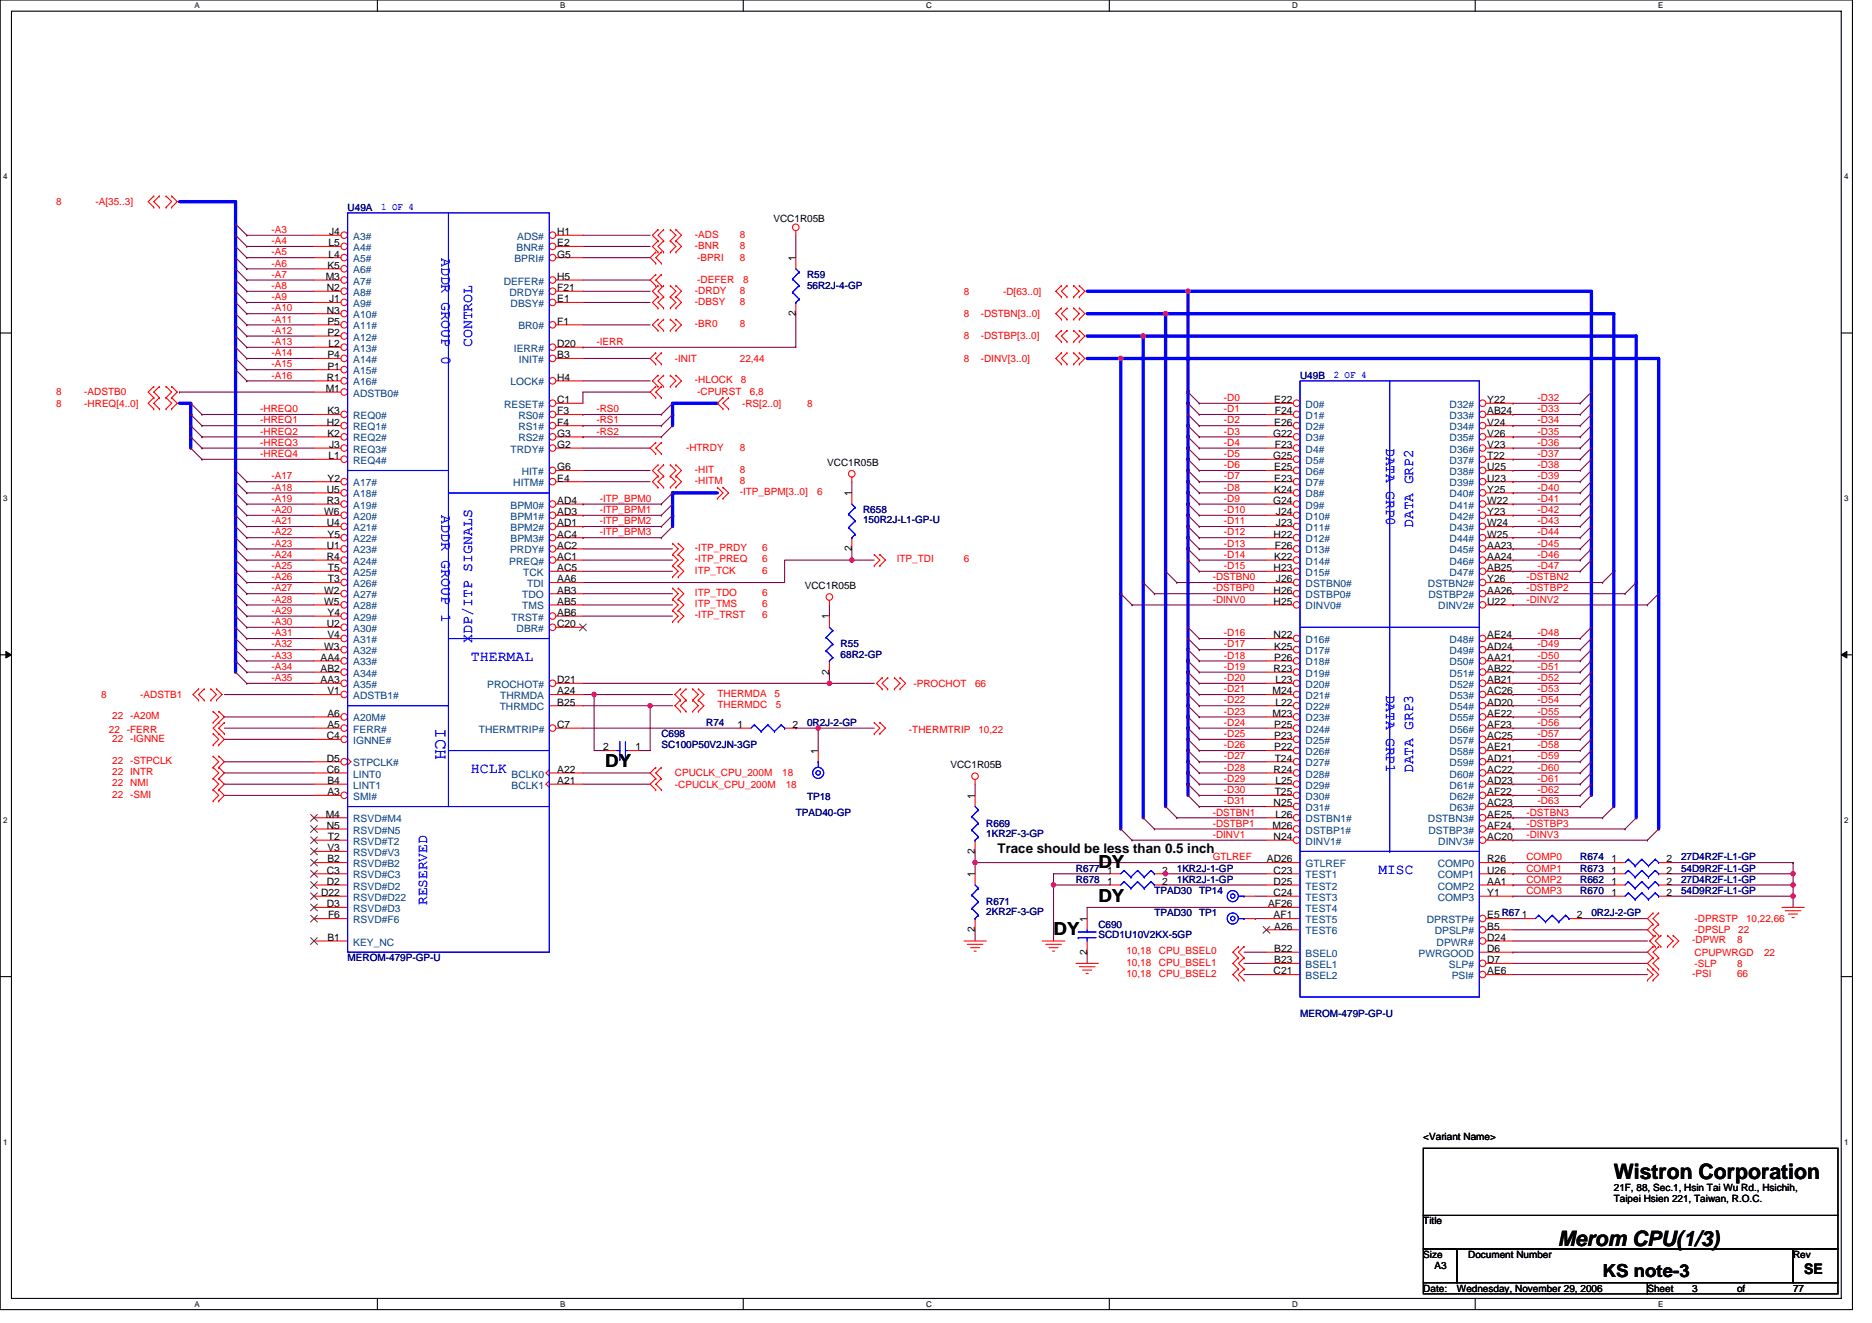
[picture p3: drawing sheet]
<svg xmlns="http://www.w3.org/2000/svg" width="297mm" height="210mm" viewBox="0 0 297 210" stroke-linecap="round" stroke-linejoin="round" font-family="sans-serif">
<defs><g id="words">
<g font-size="3.4">
<text x="256.1" y="187.1">Wistron Corporation</text>
<text x="247.2" y="197.8">Merom CPU(1/3)</text>
</g>
<text font-size="2.8" fill="#00f" x="69.1" y="115.6" transform="rotate(90 69.1 115.6)">ICH</text>
<g font-size="2.8">
<text x="96.1" y="121.8">DY</text>
<text x="174.3" y="137.8">DY</text>
<text x="174.3" y="143.1">DY</text>
<text x="167.2" y="148.4">DY</text>
<text x="254.3" y="202.7">KS note-3</text>
</g>
<g font-size="2.3" fill="#00f">
<text x="70.1" y="40.9" transform="rotate(90 70.1 40.9)">ADDR GROUP 0</text>
<text x="74.9" y="55.1" transform="rotate(-90 74.9 55.1)">CONTROL</text>
<text x="220" y="71.1" transform="rotate(90 220 71.1)">DATA GRP0</text>
<text x="70.1" y="81.8" transform="rotate(90 70.1 81.8)">ADDR GROUP 1</text>
<text x="224.3" y="83.7" transform="rotate(-90 224.3 83.7)">DATA GRP2</text>
<text x="74.7" y="105">THERMAL</text>
<text x="74.9" y="102.1" transform="rotate(-90 74.9 102.1)">XDP/ITP SIGNALS</text>
<text x="220" y="110.2" transform="rotate(90 220 110.2)">DATA GRP1</text>
<text x="74.7" y="122.7">HCLK</text>
<text x="224.3" y="122.7" transform="rotate(-90 224.3 122.7)">DATA GRP3</text>
<text x="67.8" y="143.7" transform="rotate(-90 67.8 143.7)">RESERVED</text>
<text x="218.7" y="138.7">MISC</text>
</g>
<text font-size="2.3" x="286.3" y="202.2">SE</text>
<text font-size="2.1" x="158.3" y="135.3">Trace should be less than 0.5 inch</text>
<g font-size="1.6" fill="#f00">
<text x="8.9" y="32.5">8</text>
<text x="15.2" y="32.5">-A[35..3]</text>
<text x="43.1" y="37">-A3</text>
<text x="43.1" y="38.8">-A4</text>
<text x="43.1" y="40.5">-A5</text>
<text x="110.3" y="37.7">-ADS</text>
<text x="110.3" y="39.5">-BNR</text>
<text x="110.6" y="41.4">-BPRI</text>
<text x="117.4" y="39.5">8</text>
<text x="117.4" y="37.7">8</text>
<text x="117.4" y="41.4">8</text>
<text x="43.1" y="42.3">-A6</text>
<text x="43.1" y="44.1">-A7</text>
<text x="43.1" y="45.9">-A8</text>
<text x="43.1" y="47.6">-A9</text>
<text x="110.3" y="46.6">-DRDY</text>
<text x="110.6" y="45">-DEFER</text>
<text x="117.4" y="46.6">8</text>
<text x="117.9" y="45">8</text>
<text x="152.9" y="46.8">8</text>
<text x="159.2" y="46.8">-D[63..0]</text>
<text x="43.1" y="49.4">-A10</text>
<text x="43.1" y="51.2">-A11</text>
<text x="43.1" y="53">-A12</text>
<text x="110.3" y="48.4">-DBSY</text>
<text x="110.3" y="51.9">-BR0</text>
<text x="117.4" y="51.9">8</text>
<text x="117.4" y="48.4">8</text>
<text x="152.9" y="50.3">8</text>
<text x="152.9" y="53.9">8</text>
<text x="155.6" y="50.3">-DSTBN[3..0]</text>
<text x="155.6" y="53.9">-DSTBP[3..0]</text>
<text x="43.1" y="54.8">-A13</text>
<text x="43.1" y="56.5">-A14</text>
<text x="43.1" y="58.3">-A15</text>
<text x="94.6" y="54.8">-IERR</text>
<text x="107.1" y="57.4">-INIT</text>
<text x="117.4" y="57.4">22,44</text>
<text x="152.9" y="57.4">8</text>
<text x="155.6" y="57.4">-DINV[3..0]</text>
<text x="8.9" y="62.8">8</text>
<text x="8.9" y="64.5">8</text>
<text x="13.4" y="62.8">-ADSTB0</text>
<text x="13.4" y="64.5">-HREQ[4..0]</text>
<text x="41.3" y="65.4">-HREQ0</text>
<text x="43.1" y="60.1">-A16</text>
<text x="94.6" y="65.4">-RS0</text>
<text x="110.3" y="60.8">-HLOCK</text>
<text x="110.6" y="62.8">-CPURST</text>
<text x="117.6" y="60.8">8</text>
<text x="117.7" y="64.5">-RS[2..0]</text>
<text x="119" y="62.8">6,8</text>
<text x="128.1" y="64.5">8</text>
<text x="194.2" y="63.6">-D0</text>
<text x="194.2" y="65.4">-D1</text>
<text x="244" y="63.6">-D32</text>
<text x="244" y="65.4">-D33</text>
<text x="41.3" y="67.2">-HREQ1</text>
<text x="41.3" y="69">-HREQ2</text>
<text x="41.3" y="70.8">-HREQ3</text>
<text x="94.6" y="67.2">-RS1</text>
<text x="94.6" y="69">-RS2</text>
<text x="108.9" y="71.6">-HTRDY</text>
<text x="117.4" y="71.6">8</text>
<text x="194.2" y="67.2">-D2</text>
<text x="194.2" y="69">-D3</text>
<text x="194.2" y="70.8">-D4</text>
<text x="244" y="67.2">-D34</text>
<text x="244" y="69">-D35</text>
<text x="244" y="70.8">-D36</text>
<text x="41.3" y="72.5">-HREQ4</text>
<text x="43.1" y="77.9">-A18</text>
<text x="43.1" y="76.1">-A17</text>
<text x="110.3" y="75">-HIT</text>
<text x="110.3" y="76.8">-HITM</text>
<text x="117.4" y="75">8</text>
<text x="117.4" y="76.8">8</text>
<text x="194.2" y="72.5">-D5</text>
<text x="194.2" y="74.3">-D6</text>
<text x="194.2" y="76.1">-D7</text>
<text x="194.2" y="77.9">-D8</text>
<text x="244" y="72.5">-D37</text>
<text x="244" y="74.3">-D38</text>
<text x="244" y="76.1">-D39</text>
<text x="244" y="77.9">-D40</text>
<text x="43.1" y="81.4">-A20</text>
<text x="43.1" y="83.2">-A21</text>
<text x="43.1" y="79.7">-A19</text>
<text x="95.2" y="79.7">-ITP_BPM0</text>
<text x="95.2" y="81.4">-ITP_BPM1</text>
<text x="95.2" y="83.2">-ITP_BPM2</text>
<text x="117.4" y="78.6">-ITP_BPM[3..0]</text>
<text x="129.7" y="78.6">6</text>
<text x="194.2" y="79.7">-D9</text>
<text x="194.2" y="81.4">-D10</text>
<text x="194.2" y="83.2">-D11</text>
<text x="244" y="79.7">-D41</text>
<text x="244" y="81.4">-D42</text>
<text x="244" y="83.2">-D43</text>
<text x="43.1" y="85">-A22</text>
<text x="43.1" y="86.8">-A23</text>
<text x="43.1" y="88.5">-A24</text>
<text x="95.2" y="85">-ITP_BPM3</text>
<text x="110.3" y="89.3">-ITP_PREQ</text>
<text x="110.3" y="87.5">-ITP_PRDY</text>
<text x="120.9" y="87.5">6</text>
<text x="120.9" y="89.3">6</text>
<text x="142.3" y="89.3">ITP_TDI</text>
<text x="152.9" y="89.3">6</text>
<text x="194.2" y="85">-D12</text>
<text x="194.2" y="86.8">-D13</text>
<text x="194.2" y="88.5">-D14</text>
<text x="244" y="85">-D44</text>
<text x="244" y="86.8">-D45</text>
<text x="244" y="88.5">-D46</text>
<text x="43.1" y="90.3">-A25</text>
<text x="43.1" y="92.1">-A26</text>
<text x="43.1" y="93.9">-A27</text>
<text x="43.1" y="95.7">-A28</text>
<text x="110.3" y="91">ITP_TCK</text>
<text x="110.3" y="94.6">ITP_TDO</text>
<text x="120.9" y="91">6</text>
<text x="120.9" y="94.6">6</text>
<text x="192.4" y="92.1">-DSTBN0</text>
<text x="192.4" y="93.9">-DSTBP0</text>
<text x="192.4" y="95.7">-DINV0</text>
<text x="194.2" y="90.3">-D15</text>
<text x="242.2" y="92.1">-DSTBN2</text>
<text x="242.2" y="93.9">-DSTBP2</text>
<text x="242.2" y="95.7">-DINV2</text>
<text x="244" y="90.3">-D47</text>
<text x="43.1" y="97.4">-A29</text>
<text x="43.1" y="99.2">-A30</text>
<text x="43.1" y="101">-A31</text>
<text x="110.3" y="96.4">ITP_TMS</text>
<text x="110.3" y="98.1">-ITP_TRST</text>
<text x="120.9" y="96.4">6</text>
<text x="120.9" y="98.1">6</text>
<text x="194.2" y="101">-D16</text>
<text x="244" y="101">-D48</text>
<text x="43.1" y="102.8">-A32</text>
<text x="43.1" y="104.5">-A33</text>
<text x="43.1" y="106.3">-A34</text>
<text x="194.2" y="102.8">-D17</text>
<text x="194.2" y="104.5">-D18</text>
<text x="194.2" y="106.3">-D19</text>
<text x="244" y="102.8">-D49</text>
<text x="244" y="106.3">-D51</text>
<text x="244" y="104.5">-D50</text>
<text x="16" y="110.8">8</text>
<text x="22.3" y="110.8">-ADSTB1</text>
<text x="43.1" y="108.1">-A35</text>
<text x="113.8" y="110.6">THERMDA</text>
<text x="113.8" y="112.4">THERMDC</text>
<text x="122.9" y="110.6">5</text>
<text x="123.1" y="112.4">5</text>
<text x="144.9" y="109">-PROCHOT</text>
<text x="154.7" y="109">66</text>
<text x="194.2" y="108.1">-D20</text>
<text x="194.2" y="109.9">-D21</text>
<text x="194.2" y="111.7">-D22</text>
<text x="194.2" y="113.4">-D23</text>
<text x="244" y="108.1">-D52</text>
<text x="244" y="109.9">-D53</text>
<text x="244" y="111.7">-D54</text>
<text x="244" y="113.4">-D55</text>
<text x="17.3" y="116.3">22 -FERR</text>
<text x="17.8" y="114.2">22 -A20M</text>
<text x="17.8" y="117.7">22 -IGNNE</text>
<text x="144.2" y="116.3">-THERMTRIP</text>
<text x="155.3" y="116.3">10,22</text>
<text x="194.2" y="115.2">-D24</text>
<text x="194.2" y="117">-D25</text>
<text x="194.2" y="118.8">-D26</text>
<text x="244" y="117">-D57</text>
<text x="244" y="115.2">-D56</text>
<text x="244" y="118.8">-D58</text>
<text x="17.8" y="121.3">22 -STPCLK</text>
<text x="17.8" y="123">22 INTR</text>
<text x="17.8" y="124.8">22 NMI</text>
<text x="107.1" y="123.2">CPUCLK_CPU_200M</text>
<text x="107.1" y="125">-CPUCLK_CPU_200M</text>
<text x="124.1" y="123.2">18</text>
<text x="124.7" y="125">18</text>
<text x="194.2" y="120.5">-D27</text>
<text x="194.2" y="122.3">-D28</text>
<text x="194.2" y="124.1">-D29</text>
<text x="194.2" y="125.9">-D30</text>
<text x="244" y="120.5">-D59</text>
<text x="244" y="122.3">-D60</text>
<text x="244" y="124.1">-D61</text>
<text x="244" y="125.9">-D62</text>
<text x="17.8" y="126.6">22 -SMI</text>
<text x="192.4" y="129.4">-DSTBN1</text>
<text x="192.4" y="131.2">-DSTBP1</text>
<text x="194.2" y="127.7">-D31</text>
<text x="242.2" y="129.4">-DSTBN3</text>
<text x="242.2" y="131.2">-DSTBP3</text>
<text x="244" y="127.7">-D63</text>
<text x="192.4" y="133">-DINV1</text>
<text x="192.4" y="136.5">GTLREF</text>
<text x="242.2" y="133">-DINV3</text>
<text x="242.2" y="136.5">COMP0</text>
<text x="242.2" y="138.3">COMP1</text>
<text x="242.2" y="140.1">COMP2</text>
<text x="242.2" y="141.9">COMP3</text>
<text x="268.5" y="149.7">-DPWR</text>
<text x="268.9" y="148.1">-DPSLP</text>
<text x="268.9" y="146.3">-DPRSTP</text>
<text x="275.6" y="149.7">8</text>
<text x="275.8" y="148.1">22</text>
<text x="277" y="146.3">10,22,66</text>
<text x="178.7" y="151.5">10,18</text>
<text x="178.7" y="153.3">10,18</text>
<text x="178.7" y="155">10,18</text>
<text x="183.9" y="151.5">CPU_BSEL0</text>
<text x="183.9" y="153.3">CPU_BSEL1</text>
<text x="183.9" y="155">CPU_BSEL2</text>
<text x="268.5" y="155">-PSI</text>
<text x="268.9" y="153.4">-SLP</text>
<text x="268.9" y="151.7">CPUPWRGD</text>
<text x="275.6" y="153.4">8</text>
<text x="275.6" y="155">66</text>
<text x="279.9" y="151.7">22</text>
</g>
<g font-size="1.6" fill="#000080">
<text x="55.2" y="33.4">U49A</text>
<text x="128.1" y="44.1">R59</text>
<text x="128.1" y="45.9">56R2J-4-GP</text>
<text x="206.3" y="60.1">U49B</text>
<text x="136.9" y="81.4">R658</text>
<text x="136.9" y="83">150R2J-L1-GP-U</text>
<text x="133.4" y="102.8">R55</text>
<text x="133.4" y="104.4">68R2-GP</text>
<text x="104.9" y="117">C698</text>
<text x="104.9" y="118.8">SC100P50V2JN-3GP</text>
<text x="112.1" y="115.2">R74</text>
<text x="128.1" y="115.2">0R2J-2-GP</text>
<text x="126.3" y="129.4">TPAD40-GP</text>
<text x="128.1" y="126.9">TP18</text>
<text x="156.5" y="131.2">R669</text>
<text x="156.5" y="132.8">1KR2F-3-GP</text>
<text x="250.7" y="136.5">R674</text>
<text x="266.7" y="136.5">27D4R2F-L1-GP</text>
<text x="156.5" y="143.7">R671</text>
<text x="170.7" y="140.1">R678</text>
<text x="170.7" y="138.3">R677</text>
<text x="183.2" y="141.9">TPAD30</text>
<text x="186.7" y="140.1">1KR2J-1-GP</text>
<text x="186.7" y="138.3">1KR2J-1-GP</text>
<text x="190.3" y="141.9">TP14</text>
<text x="250.7" y="141.9">R670</text>
<text x="250.7" y="138.3">R673</text>
<text x="250.7" y="140.1">R662</text>
<text x="266.7" y="141.9">54D9R2F-L1-GP</text>
<text x="266.7" y="138.3">54D9R2F-L1-GP</text>
<text x="266.7" y="140.1">27D4R2F-L1-GP</text>
<text x="156.5" y="145.3">2KR2F-3-GP</text>
<text x="174.3" y="147.2">C690</text>
<text x="174.3" y="148.8">SCD1U10V2KX-5GP</text>
<text x="183.2" y="145.4">TPAD30</text>
<text x="190.3" y="145.4">TP1</text>
<text x="252.5" y="145.4">0R2J-2-GP</text>
<text x="55.2" y="152.5">MEROM-479P-GP-U</text>
<text x="206.3" y="161.4">MEROM-479P-GP-U</text>
</g>
<g font-size="1.6" fill="#00f">
<text x="60.5" y="33.3">1 OF 4</text>
<text x="211.6" y="59.9">2 OF 4</text>
</g>
<g font-size="1.6">
<text x="122.7" y="35.2">VCC1R05B</text>
<text x="52.1" y="39.1">L5</text>
<text x="52.1" y="40.9">L4</text>
<text x="52.2" y="37.3">J4</text>
<text x="88.4" y="37.3">H1</text>
<text x="88.4" y="40.9">G5</text>
<text x="88.4" y="39.1">E2</text>
<text x="126.3" y="41.4" transform="rotate(-90 126.3 41.4)">1</text>
<text x="51.7" y="44.4">M3</text>
<text x="51.9" y="46.2">N2</text>
<text x="51.9" y="42.7">K5</text>
<text x="52.2" y="48">J1</text>
<text x="88.4" y="44.4">H5</text>
<text x="88.4" y="48">E1</text>
<text x="88.4" y="46.2">F21</text>
<text x="51.9" y="49.8">N3</text>
<text x="51.9" y="51.5">P5</text>
<text x="51.9" y="53.3">P2</text>
<text x="88.4" y="51.5">F1</text>
<text x="126.3" y="50.2" transform="rotate(-90 126.3 50.2)">2</text>
<text x="51.9" y="56.9">P4</text>
<text x="51.9" y="58.7">P1</text>
<text x="52.1" y="55.1">L2</text>
<text x="88.4" y="55.1">D20</text>
<text x="88.4" y="56.9">B3</text>
<text x="51.7" y="62.2">M1</text>
<text x="51.9" y="60.4">R1</text>
<text x="51.9" y="65.8">K3</text>
<text x="88.4" y="60.4">H4</text>
<text x="88.4" y="65.8">F3</text>
<text x="88.4" y="64">C1</text>
<text x="202.2" y="64">E22</text>
<text x="202.3" y="65.8">F24</text>
<text x="236" y="64">Y22</text>
<text x="236" y="65.8">AB24</text>
<text x="51.9" y="67.5">H2</text>
<text x="51.9" y="69.3">K2</text>
<text x="52.2" y="71.1">J3</text>
<text x="88.4" y="71.1">G2</text>
<text x="88.4" y="67.5">F4</text>
<text x="88.4" y="69.3">G3</text>
<text x="202" y="69.3">G22</text>
<text x="202.2" y="67.5">E26</text>
<text x="202.3" y="71.1">F23</text>
<text x="236" y="67.5">V24</text>
<text x="236" y="69.3">V26</text>
<text x="236" y="71.1">V23</text>
<text x="52" y="76.4">Y2</text>
<text x="52.1" y="72.9">L1</text>
<text x="88.4" y="74.7">G6</text>
<text x="88.4" y="76.4">E4</text>
<text x="131.3" y="74">VCC1R05B</text>
<text x="202" y="72.9">G25</text>
<text x="202.2" y="74.7">E25</text>
<text x="202.2" y="76.4">E23</text>
<text x="236" y="74.7">U25</text>
<text x="236" y="76.4">U23</text>
<text x="236" y="72.9">T22</text>
<text x="51.4" y="81.8">W6</text>
<text x="51.9" y="78.2">U5</text>
<text x="51.9" y="80">R3</text>
<text x="51.9" y="83.5">U4</text>
<text x="88.4" y="80">AD4</text>
<text x="88.4" y="81.8">AD3</text>
<text x="88.4" y="83.5">AD1</text>
<text x="135.1" y="78.8" transform="rotate(-90 135.1 78.8)">1</text>
<text x="202" y="80">G24</text>
<text x="202.2" y="78.2">K24</text>
<text x="202.5" y="81.8">J24</text>
<text x="202.5" y="83.5">J23</text>
<text x="236" y="78.2">Y25</text>
<text x="236" y="80">W22</text>
<text x="236" y="81.8">Y23</text>
<text x="236" y="83.5">W24</text>
<text x="51.9" y="88.9">R4</text>
<text x="51.9" y="87.1">U1</text>
<text x="52" y="85.3">Y5</text>
<text x="88.4" y="87.1">AC2</text>
<text x="88.4" y="88.9">AC1</text>
<text x="88.4" y="85.3">AC4</text>
<text x="135.1" y="87.5" transform="rotate(-90 135.1 87.5)">2</text>
<text x="202.1" y="85.3">H22</text>
<text x="202.2" y="88.9">K22</text>
<text x="202.3" y="87.1">F26</text>
<text x="236" y="85.3">W25</text>
<text x="236" y="87.1">AA23</text>
<text x="236" y="88.9">AA24</text>
<text x="51.4" y="96">W5</text>
<text x="51.4" y="94.2">W2</text>
<text x="52" y="90.7">T5</text>
<text x="52" y="92.4">T3</text>
<text x="88.4" y="92.4">AA6</text>
<text x="88.4" y="90.7">AC5</text>
<text x="88.4" y="94.2">AB3</text>
<text x="88.4" y="96">AB5</text>
<text x="127.7" y="93.5">VCC1R05B</text>
<text x="202.1" y="96">H25</text>
<text x="202.1" y="94.2">H26</text>
<text x="202.1" y="90.7">H23</text>
<text x="202.5" y="92.4">J26</text>
<text x="236" y="96">U22</text>
<text x="236" y="92.4">Y26</text>
<text x="236" y="94.2">AA26</text>
<text x="236" y="90.7">AB25</text>
<text x="51.9" y="99.5">U2</text>
<text x="51.9" y="101.3">V4</text>
<text x="52" y="97.8">Y4</text>
<text x="88.4" y="97.8">AB6</text>
<text x="88.4" y="99.5">C20</text>
<text x="131.6" y="98.3" transform="rotate(-90 131.6 98.3)">1</text>
<text x="202.1" y="101.3">N22</text>
<text x="236" y="101.3">AE24</text>
<text x="50.9" y="104.9">AA4</text>
<text x="50.9" y="106.7">AB2</text>
<text x="51.4" y="103.1">W3</text>
<text x="131.6" y="107.1" transform="rotate(-90 131.6 107.1)">2</text>
<text x="202.1" y="106.7">R23</text>
<text x="202.2" y="103.1">K25</text>
<text x="202.2" y="104.9">P26</text>
<text x="236" y="103.1">AD24</text>
<text x="236" y="106.7">AB22</text>
<text x="236" y="104.9">AA21</text>
<text x="50.9" y="108.4">AA3</text>
<text x="51.9" y="113.8">A6</text>
<text x="51.9" y="110.2">V1</text>
<text x="88.4" y="112">B25</text>
<text x="88.4" y="110.2">A24</text>
<text x="88.4" y="108.4">D21</text>
<text x="201.9" y="110.2">M24</text>
<text x="201.9" y="113.8">M23</text>
<text x="202.4" y="108.4">L23</text>
<text x="202.4" y="112">L22</text>
<text x="236" y="110.2">AC26</text>
<text x="236" y="108.4">AB21</text>
<text x="236" y="112">AD20</text>
<text x="236" y="113.8">AE22</text>
<text x="51.9" y="117.3">C4</text>
<text x="51.9" y="115.5">A5</text>
<text x="88.4" y="115.5">C7</text>
<text x="95.7" y="119.1">2</text>
<text x="100.9" y="119.1">1</text>
<text x="117" y="115.5">1</text>
<text x="125.7" y="115.5">2</text>
<text x="129.8" y="119.7" transform="rotate(-90 129.8 119.7)">1</text>
<text x="202.2" y="115.5">P25</text>
<text x="202.2" y="117.3">P23</text>
<text x="202.2" y="119.1">P22</text>
<text x="236" y="115.5">AF23</text>
<text x="236" y="117.3">AC25</text>
<text x="236" y="119.1">AE21</text>
<text x="51.9" y="120.9">D5</text>
<text x="51.9" y="122.7">C6</text>
<text x="51.9" y="124.4">B4</text>
<text x="88.4" y="122.7">A22</text>
<text x="88.4" y="124.4">A21</text>
<text x="150.8" y="122">VCC1R05B</text>
<text x="202.1" y="122.7">R24</text>
<text x="202.3" y="120.9">T24</text>
<text x="202.4" y="124.4">L25</text>
<text x="236" y="122.7">AC22</text>
<text x="236" y="120.9">AD21</text>
<text x="236" y="124.4">AD23</text>
<text x="51.7" y="129.8">M4</text>
<text x="51.9" y="131.6">N5</text>
<text x="51.9" y="126.2">A3</text>
<text x="154.7" y="126.8" transform="rotate(-90 154.7 126.8)">1</text>
<text x="201.9" y="131.6">M26</text>
<text x="202.1" y="128">N25</text>
<text x="202.3" y="126.2">T25</text>
<text x="202.4" y="129.8">L26</text>
<text x="236" y="129.8">AE25</text>
<text x="236" y="131.6">AF24</text>
<text x="236" y="128">AC23</text>
<text x="236" y="126.2">AF22</text>
<text x="51.9" y="135.1">V3</text>
<text x="51.9" y="136.9">B2</text>
<text x="52" y="133.3">T2</text>
<text x="154.7" y="135.5" transform="rotate(-90 154.7 135.5)">2</text>
<text x="201" y="136.9">AD26</text>
<text x="202.1" y="133.3">N24</text>
<text x="236" y="136.9">R26</text>
<text x="236" y="133.3">AC20</text>
<text x="255.7" y="136.9">1</text>
<text x="264.4" y="136.9">2</text>
<text x="51" y="142.2">D22</text>
<text x="51.9" y="138.7">C3</text>
<text x="51.9" y="140.4">D2</text>
<text x="51.9" y="144">D3</text>
<text x="154.7" y="139.2" transform="rotate(-90 154.7 139.2)">1</text>
<text x="175.7" y="140.4">1</text>
<text x="175.7" y="138.7">1</text>
<text x="184.4" y="140.4">2</text>
<text x="184.4" y="138.7">2</text>
<text x="201.2" y="144">AF26</text>
<text x="202.1" y="140.4">D25</text>
<text x="202.1" y="138.7">C23</text>
<text x="202.1" y="142.2">C24</text>
<text x="236" y="138.7">U26</text>
<text x="236" y="140.4">AA1</text>
<text x="236" y="142.2">Y1</text>
<text x="255.7" y="142.2">1</text>
<text x="255.7" y="138.7">1</text>
<text x="255.7" y="140.4">1</text>
<text x="264.4" y="142.2">2</text>
<text x="264.4" y="138.7">2</text>
<text x="264.4" y="140.4">2</text>
<text x="51.9" y="149.3">B1</text>
<text x="52" y="145.8">F6</text>
<text x="154.7" y="148" transform="rotate(-90 154.7 148)">2</text>
<text x="172.5" y="146.3" transform="rotate(-90 172.5 146.3)">1</text>
<text x="202.1" y="145.8">AF1</text>
<text x="202.2" y="147.6">A26</text>
<text x="236" y="149.3">D24</text>
<text x="236" y="145.8">E5 R67</text>
<text x="236" y="147.6">B5</text>
<text x="241.5" y="145.8">1</text>
<text x="250.2" y="145.8">2</text>
<text x="172.5" y="151.5" transform="rotate(-90 172.5 151.5)">2</text>
<text x="202.1" y="154.7">C21</text>
<text x="202.2" y="151.1">B22</text>
<text x="202.2" y="152.9">B23</text>
<text x="236" y="151.1">D6</text>
<text x="236" y="154.7">AE6</text>
<text x="236" y="152.9">D7</text>
<text x="225.8" y="181">&lt;Variant Name&gt;</text>
<text x="256.1" y="189">21F, 88, Sec.1, Hsin Tai Wu Rd., Hsichih,</text>
<text x="256.1" y="190.8">Taipei Hsien 221, Taiwan, R.O.C.</text>
<text x="225.8" y="194.3">Title</text>
<text x="225.8" y="199.7">Size</text>
<text x="227.6" y="201.4">A3</text>
<text x="233" y="199.7">Document Number</text>
<text x="284.5" y="199.7">Rev</text>
<text x="225.8" y="205">Date:</text>
<text x="231.2" y="205">Wednesday, November 29, 2006</text>
<text x="261.4" y="205">Sheet</text>
<text x="268.5" y="205">3</text>
<text x="275.6" y="205">of</text>
<text x="284.5" y="205">77</text>
</g>
<g font-size="1.6" fill="#004080">
<text x="56" y="38.1">A3#</text>
<text x="56" y="39.8">A4#</text>
<text x="56" y="41.6">A5#</text>
<text x="81.6" y="41.6">BPRI#</text>
<text x="82" y="39.8">BNR#</text>
<text x="82.1" y="38.1">ADS#</text>
<text x="56" y="43.4">A6#</text>
<text x="56" y="45.2">A7#</text>
<text x="56" y="46.9">A8#</text>
<text x="79.9" y="45.2">DEFER#</text>
<text x="80.9" y="46.9">DRDY#</text>
<text x="56" y="48.7">A9#</text>
<text x="56" y="50.5">A10#</text>
<text x="56" y="52.3">A11#</text>
<text x="81" y="48.7">DBSY#</text>
<text x="82.3" y="52.3">BR0#</text>
<text x="56" y="54.1">A12#</text>
<text x="56" y="55.8">A13#</text>
<text x="56" y="57.6">A14#</text>
<text x="56" y="59.4">A15#</text>
<text x="81.5" y="55.8">IERR#</text>
<text x="82.3" y="57.6">INIT#</text>
<text x="56" y="61.2">A16#</text>
<text x="56" y="62.9">ADSTB0#</text>
<text x="80" y="64.7">RESET#</text>
<text x="81" y="61.2">LOCK#</text>
<text x="207.2" y="64.7">D0#</text>
<text x="230" y="64.7">D32#</text>
<text x="56" y="66.5">REQ0#</text>
<text x="56" y="68.3">REQ1#</text>
<text x="56" y="70.1">REQ2#</text>
<text x="56" y="71.8">REQ3#</text>
<text x="81" y="71.8">TRDY#</text>
<text x="82.3" y="66.5">RS0#</text>
<text x="82.3" y="68.3">RS1#</text>
<text x="82.3" y="70.1">RS2#</text>
<text x="207.2" y="66.5">D1#</text>
<text x="207.2" y="68.3">D2#</text>
<text x="207.2" y="70.1">D3#</text>
<text x="207.2" y="71.8">D4#</text>
<text x="230" y="66.5">D33#</text>
<text x="230" y="68.3">D34#</text>
<text x="230" y="70.1">D35#</text>
<text x="230" y="71.8">D36#</text>
<text x="56" y="73.6">REQ4#</text>
<text x="56" y="77.2">A17#</text>
<text x="81.4" y="77.2">HITM#</text>
<text x="82.8" y="75.4">HIT#</text>
<text x="207.2" y="73.6">D5#</text>
<text x="207.2" y="75.4">D6#</text>
<text x="207.2" y="77.2">D7#</text>
<text x="230" y="75.4">D38#</text>
<text x="230" y="77.2">D39#</text>
<text x="230" y="73.6">D37#</text>
<text x="56" y="79">A18#</text>
<text x="56" y="80.7">A19#</text>
<text x="56" y="82.5">A20#</text>
<text x="81" y="80.7">BPM0#</text>
<text x="81" y="82.5">BPM1#</text>
<text x="207.2" y="79">D8#</text>
<text x="207.2" y="80.7">D9#</text>
<text x="207.2" y="82.5">D10#</text>
<text x="230" y="79">D40#</text>
<text x="230" y="80.7">D41#</text>
<text x="230" y="82.5">D42#</text>
<text x="56" y="84.3">A21#</text>
<text x="56" y="86.1">A22#</text>
<text x="56" y="89.6">A24#</text>
<text x="56" y="87.8">A23#</text>
<text x="80.8" y="89.6">PREQ#</text>
<text x="80.9" y="87.8">PRDY#</text>
<text x="81" y="84.3">BPM2#</text>
<text x="81" y="86.1">BPM3#</text>
<text x="207.2" y="84.3">D11#</text>
<text x="207.2" y="86.1">D12#</text>
<text x="207.2" y="87.8">D13#</text>
<text x="207.2" y="89.6">D14#</text>
<text x="230" y="84.3">D43#</text>
<text x="230" y="86.1">D44#</text>
<text x="230" y="87.8">D45#</text>
<text x="230" y="89.6">D46#</text>
<text x="56" y="91.4">A25#</text>
<text x="56" y="93.2">A26#</text>
<text x="56" y="95">A27#</text>
<text x="82.9" y="95">TDO</text>
<text x="83" y="91.4">TCK</text>
<text x="83.7" y="93.2">TDI</text>
<text x="207.2" y="93.2">DSTBN0#</text>
<text x="207.2" y="95">DSTBP0#</text>
<text x="207.2" y="91.4">D15#</text>
<text x="226.6" y="93.2">DSTBN2#</text>
<text x="226.7" y="95">DSTBP2#</text>
<text x="230" y="91.4">D47#</text>
<text x="56" y="100.3">A30#</text>
<text x="56" y="96.7">A28#</text>
<text x="56" y="98.5">A29#</text>
<text x="81.1" y="98.5">TRST#</text>
<text x="82" y="100.3">DBR#</text>
<text x="82.9" y="96.7">TMS</text>
<text x="207.2" y="96.7">DINV0#</text>
<text x="228.2" y="96.7">DINV2#</text>
<text x="56" y="103.8">A32#</text>
<text x="56" y="102.1">A31#</text>
<text x="56" y="105.6">A33#</text>
<text x="56" y="107.4">A34#</text>
<text x="207.2" y="102.1">D16#</text>
<text x="207.2" y="103.8">D17#</text>
<text x="207.2" y="105.6">D18#</text>
<text x="207.2" y="107.4">D19#</text>
<text x="230" y="102.1">D48#</text>
<text x="230" y="103.8">D49#</text>
<text x="230" y="107.4">D51#</text>
<text x="230" y="105.6">D50#</text>
<text x="56" y="109.2">A35#</text>
<text x="56" y="111">ADSTB1#</text>
<text x="77.3" y="109.2">PROCHOT#</text>
<text x="79.3" y="112.7">THRMDC</text>
<text x="79.4" y="111">THRMDA</text>
<text x="207.2" y="109.2">D20#</text>
<text x="207.2" y="111">D21#</text>
<text x="207.2" y="112.7">D22#</text>
<text x="230" y="111">D53#</text>
<text x="230" y="109.2">D52#</text>
<text x="230" y="112.7">D54#</text>
<text x="56" y="114.5">A20M#</text>
<text x="56" y="116.3">FERR#</text>
<text x="56" y="118.1">IGNNE#</text>
<text x="76" y="116.3">THERMTRIP#</text>
<text x="207.2" y="114.5">D23#</text>
<text x="207.2" y="116.3">D24#</text>
<text x="207.2" y="118.1">D25#</text>
<text x="207.2" y="119.8">D26#</text>
<text x="230" y="114.5">D55#</text>
<text x="230" y="116.3">D56#</text>
<text x="230" y="118.1">D57#</text>
<text x="230" y="119.8">D58#</text>
<text x="56" y="121.6">STPCLK#</text>
<text x="56" y="123.4">LINT0</text>
<text x="56" y="125.2">LINT1</text>
<text x="81.2" y="123.4">BCLK0</text>
<text x="81.2" y="125.2">BCLK1</text>
<text x="207.2" y="121.6">D27#</text>
<text x="207.2" y="123.4">D28#</text>
<text x="207.2" y="125.2">D29#</text>
<text x="230" y="123.4">D60#</text>
<text x="230" y="121.6">D59#</text>
<text x="230" y="125.2">D61#</text>
<text x="56" y="130.5">RSVD#M4</text>
<text x="56" y="127">SMI#</text>
<text x="207.2" y="127">D30#</text>
<text x="207.2" y="128.7">D31#</text>
<text x="207.2" y="130.5">DSTBN1#</text>
<text x="226.6" y="130.5">DSTBN3#</text>
<text x="230" y="128.7">D63#</text>
<text x="230" y="127">D62#</text>
<text x="56" y="132.3">RSVD#N5</text>
<text x="56" y="134.1">RSVD#T2</text>
<text x="56" y="135.8">RSVD#V3</text>
<text x="56" y="137.6">RSVD#B2</text>
<text x="207.2" y="134.1">DINV1#</text>
<text x="207.2" y="132.3">DSTBP1#</text>
<text x="207.2" y="137.6">GTLREF</text>
<text x="226.7" y="132.3">DSTBP3#</text>
<text x="228.1" y="137.6">COMP0</text>
<text x="228.2" y="134.1">DINV3#</text>
<text x="56" y="139.4">RSVD#C3</text>
<text x="56" y="141.2">RSVD#D2</text>
<text x="56" y="143">RSVD#D22</text>
<text x="207.2" y="141.2">TEST2</text>
<text x="207.2" y="139.4">TEST1</text>
<text x="207.2" y="143">TEST3</text>
<text x="228.1" y="139.4">COMP1</text>
<text x="228.1" y="141.2">COMP2</text>
<text x="228.1" y="143">COMP3</text>
<text x="56" y="146.5">RSVD#F6</text>
<text x="56" y="144.7">RSVD#D3</text>
<text x="207.2" y="148.3">TEST6</text>
<text x="207.2" y="146.5">TEST5</text>
<text x="207.2" y="144.7">TEST4</text>
<text x="226.4" y="146.5">DPRSTP#</text>
<text x="227.7" y="148.3">DPSLP#</text>
<text x="56" y="150.1">KEY_NC</text>
<text x="207.2" y="151.8">BSEL0</text>
<text x="207.2" y="153.6">BSEL1</text>
<text x="207.2" y="155.4">BSEL2</text>
<text x="225.1" y="151.8">PWRGOOD</text>
<text x="228" y="150.1">DPWR#</text>
<text x="229.9" y="153.6">SLP#</text>
<text x="230.4" y="155.4">PSI#</text>
</g>
<g font-size="1.3">
<text x="30.8" y="1.3">A</text>
<text x="88.9" y="1.3">B</text>
<text x="147" y="1.3">C</text>
<text x="205" y="1.3">D</text>
<text x="263.1" y="1.3">E</text>
<text x=".5" y="28.4">4</text>
<text x="292.6" y="28.4">4</text>
<text x=".5" y="79.5">3</text>
<text x="292.6" y="79.5">3</text>
<text x=".5" y="130.6">2</text>
<text x="292.6" y="130.6">2</text>
<text x=".5" y="181.7">1</text>
<text x="292.6" y="181.7">1</text>
<text x="30.8" y="207.4">A</text>
<text x="88.9" y="207.4">B</text>
<text x="147" y="207.4">C</text>
<text x="205" y="207.4">D</text>
<text x="263.1" y="207.4">E</text>
</g>
</g></defs>
<path d="M0 0h293.9v207.9h-293.9zM1.8 1.8h290.4v204.3h-290.4z" fill="none" stroke="#000" stroke-width=".17"/>
<g fill="#fff">
<path d="M30.8 .2h.9v1.4h-.9z"/>
<path d="M30.8 206.3h.9v1.4h-.9z"/>
</g>
<path d="M59.9 0v1.8M59.9 206.1v1.8" fill="none" stroke="#000" stroke-width=".17"/>
<g fill="#fff">
<path d="M88.9 .2h.8v1.4h-.8z"/>
<path d="M88.9 206.3h.8v1.4h-.8z"/>
</g>
<path d="M117.9 0v1.8M117.9 206.1v1.8" fill="none" stroke="#000" stroke-width=".17"/>
<g fill="#fff">
<path d="M147 .2h.9v1.4h-.9z"/>
<path d="M147 206.3h.9v1.4h-.9z"/>
</g>
<path d="M176 0v1.8M176 206.1v1.8" fill="none" stroke="#000" stroke-width=".17"/>
<g fill="#fff">
<path d="M205 .2h.9v1.4h-.9z"/>
<path d="M205 206.3h.9v1.4h-.9z"/>
</g>
<path d="M234.1 0v1.8M234.1 206.1v1.8" fill="none" stroke="#000" stroke-width=".17"/>
<g fill="#fff">
<path d="M263.1 .2h.8v1.4h-.8z"/>
<path d="M263.1 206.3h.8v1.4h-.8z"/>
<path d="M.5 27.3h.7v1.4h-.7z"/>
<path d="M292.6 27.3h.7v1.4h-.7z"/>
<path d="M.5 78.4h.7v1.4h-.7z"/>
<path d="M292.6 78.4h.7v1.4h-.7z"/>
</g>
<path d="M0 52.9h1.8M292.2 52.9h1.7" fill="none" stroke="#000" stroke-width=".17"/>
<g fill="#fff">
<path d="M.5 129.5h.7v1.4h-.7z"/>
<path d="M292.6 129.5h.7v1.4h-.7z"/>
</g>
<path d="M0 103.9h1.8M292.2 103.9h1.7" fill="none" stroke="#000" stroke-width=".17"/>
<path d="M.9 103.4l.9 .5-.9 .5zM292.2 103.9l.8-.5v1z" fill="#000" stroke="#000" stroke-width=".16"/>
<g fill="#fff">
<path d="M.5 180.5h.7v1.4h-.7z"/>
<path d="M292.6 180.5h.7v1.4h-.7z"/>
</g>
<path d="M0 155h1.8M292.2 155h1.7M225.8 198.2h5.4v5.4h-5.4zM225.8 182.2h65.8v10.7h-65.8zM225.8 192.9h65.8v5.3h-65.8zM231.2 198.2h53.3v5.4h-53.3zM284.5 198.2h7.1v5.4h-7.1zM225.8 203.6h35.6v1.8h-35.6zM261.4 203.6h30.2v1.8h-30.2z" fill="none" stroke="#000" stroke-width=".17"/>
<g fill="none" stroke="#800040" stroke-width=".17">
<path d="M37.4 35.6h.1M37.4 37.3h.1M37.4 39.1h.1M37.4 35.6l1.8 1.7M37.4 37.3l1.8 1.8M37.4 39.1l1.8 1.8M39.2 37.3h.1M39.2 39.1h.1M39.2 37.3h10.6M39.2 39.1h10.6M92.5 37.3h10.7M92.5 39.1h10.7"/>
<path d="M126.3 37.3v3.6M37.4 40.9h.1M37.4 42.7h.1M37.4 44.4h.1M37.4 46.2h.1M37.4 48h.1M37.4 49.8h.1M37.4 51.6h.1M37.4 53.3h.1M37.4 55.1h.1M37.4 56.9h.1M37.4 58.7h.1"/>
<path d="M37.4 40.9l1.8 1.8M37.4 42.7l1.8 1.7M37.4 44.4l1.8 1.8M37.4 46.2l1.8 1.8M37.4 48l1.8 1.8M37.4 49.8l1.8 1.8M37.4 51.6l1.8 1.7M37.4 53.3l1.8 1.8M37.4 55.1l1.8 1.8M37.4 56.9l1.8 1.8M37.4 58.7l1.8 1.8M39.2 40.9h.1"/>
<path d="M39.2 42.7h.1M39.2 44.4h.1M39.2 46.2h.1M39.2 48h.1M39.2 49.8h.1M39.2 51.6h.1M39.2 53.3h.1M39.2 55.1h.1M39.2 56.9h.1M39.2 58.7h.1M39.2 40.9h10.6M39.2 42.7h10.6"/>
<path d="M39.2 44.4h10.6M39.2 46.2h10.6M39.2 48h10.6M39.2 49.8h10.6M39.2 51.6h10.6M39.2 53.3h10.6M39.2 55.1h10.6M39.2 56.9h10.6M39.2 58.7h10.6M92.5 40.9h10.7M92.5 46.2h10.7M92.5 48h10.7"/>
<path d="M92.5 44.4h10.7M92.5 51.6h10.7M92.5 56.9h10.7M92.5 55.1h.1M126.3 49.8v5.3h-33.8M28.5 62.2h.1M28.5 62.2h21.3M30.3 64h.1M30.3 65.8h.1M30.3 67.6h.1M30.3 69.3h.1M30.3 71.1h.1"/>
<path d="M30.3 64l1.7 1.8M30.3 65.8l1.7 1.8M30.3 67.6l1.7 1.7M30.3 69.3l1.7 1.8M30.3 71.1l1.7 1.8M32 65.8h.1M32 67.6h.1M32 69.3h.1M32 71.1h.1M32 72.9h.1M32 65.8h17.8M32 67.6h17.8"/>
<path d="M32 69.3h17.8M32 71.1h17.8M32 72.9h17.8M37.4 74.7h.1M37.4 76.5h.1M37.4 78.2h.1M37.4 76.5l1.8 1.7M37.4 78.2l1.8 1.8M37.4 74.7l1.8 1.8M39.2 78.2h.1M39.2 76.5h.1M39.2 60.5h.1"/>
<path d="M39.2 78.2h10.6M39.2 76.5h10.6M39.2 60.5h10.6M92.5 60.5h10.7M92.5 74.7h10.7M92.5 76.5h10.7M92.5 71.1h10.7M92.5 67.6h.1M92.5 65.8h.1M92.5 69.3h.1M92.5 65.8h12.4M92.5 67.6h12.4"/>
<path d="M92.5 69.3h12.4M103.2 62.2h-10.7v1.8M104.9 65.8h.1M104.9 67.6h.1M104.9 69.3h.1M106.7 64l-1.8 1.8M106.7 65.8l-1.8 1.8M106.7 67.6l-1.8 1.7M106.7 78.2l-1.8 1.8M135.2 76.5v1.7M188.5 62.2h.1M188.5 64h.1"/>
<path d="M188.5 65.8h.1M188.5 67.6h.1M188.5 69.3h.1M188.5 71.1h.1M188.5 72.9h.1M188.5 74.7h.1M188.5 76.5h.1M188.5 78.2h.1M188.5 62.2l1.8 1.8M188.5 64l1.8 1.8M188.5 65.8l1.8 1.8M188.5 67.6l1.8 1.7"/>
<path d="M188.5 69.3l1.8 1.8M188.5 71.1l1.8 1.8M188.5 72.9l1.8 1.8M188.5 74.7l1.8 1.8M188.5 76.5l1.8 1.7M188.5 78.2l1.8 1.8M190.3 64h.1M190.3 65.8h.1M190.3 67.6h.1M190.3 69.3h.1M190.3 71.1h.1M190.3 72.9h.1"/>
<path d="M190.3 74.7h.1M190.3 76.5h.1M190.3 78.2h.1M190.3 78.2h10.7M190.3 76.5h10.7M190.3 65.8h10.7M190.3 67.6h10.7M190.3 69.3h10.7M190.3 71.1h10.7M190.3 72.9h10.7M190.3 64h10.7M190.3 74.7h10.7"/>
<path d="M240.1 64h.1M240.1 65.8h.1M240.1 67.6h.1M240.1 69.3h.1M240.1 71.1h.1M240.1 72.9h.1M240.1 74.7h.1M240.1 76.5h.1M240.1 78.2h.1M240.1 78.2h10.6M240.1 76.5h10.6M240.1 65.8h10.6"/>
<path d="M240.1 67.6h10.6M240.1 69.3h10.6M240.1 71.1h10.6M240.1 72.9h10.6M240.1 64h10.6M240.1 74.7h10.6M250.7 78.2h.1M250.7 76.5h.1M250.7 74.7h.1M250.7 72.9h.1M250.7 71.1h.1M250.7 69.3h.1"/>
<path d="M250.7 67.6h.1M250.7 65.8h.1M250.7 64h.1M252.5 78.2l-1.8 1.8M252.5 76.5l-1.8 1.7M252.5 74.7l-1.8 1.8M252.5 72.9l-1.8 1.8M252.5 71.1l-1.8 1.8M252.5 69.3l-1.8 1.8M252.5 67.6l-1.8 1.7M252.5 65.8l-1.8 1.8M252.5 64l-1.8 1.8"/>
<path d="M252.5 62.2l-1.8 1.8M37.4 99.6h.1M37.4 97.8h.1M37.4 96h.1M37.4 94.2h.1M37.4 92.5h.1M37.4 80h.1M37.4 81.8h.1M37.4 83.6h.1M37.4 85.3h.1M37.4 87.1h.1M37.4 88.9h.1"/>
<path d="M37.4 90.7h.1M37.4 99.6l1.8 1.7M37.4 97.8l1.8 1.8M37.4 96l1.8 1.8M37.4 94.2l1.8 1.8M37.4 92.5l1.8 1.7M37.4 80l1.8 1.8M37.4 81.8l1.8 1.8M37.4 83.6l1.8 1.7M37.4 85.3l1.8 1.8M37.4 87.1l1.8 1.8M37.4 88.9l1.8 1.8"/>
<path d="M37.4 90.7l1.8 1.8M39.2 81.8h.1M39.2 83.6h.1M39.2 85.3h.1M39.2 80h.1M39.2 87.1h.1M39.2 88.9h.1M39.2 90.7h.1M39.2 92.5h.1M39.2 94.2h.1M39.2 96h.1M39.2 97.8h.1"/>
<path d="M39.2 99.6h.1M39.2 81.8h10.6M39.2 83.6h10.6M39.2 85.3h10.6M39.2 80h10.6M39.2 87.1h10.6M39.2 88.9h10.6M39.2 90.7h10.6M39.2 92.5h10.6M39.2 94.2h10.6M39.2 96h10.6M39.2 97.8h10.6"/>
<path d="M39.2 99.6h10.6M92.5 80h.1M92.5 81.8h.1M92.5 83.6h.1M92.5 85.3h.1M92.5 87.1h14.2M92.5 90.7h14.2M92.5 96h14.2M92.5 97.8h14.2M92.5 94.2h14.2M92.5 88.9h14.2M92.5 81.8h12.4"/>
<path d="M92.5 83.6h12.4M92.5 85.3h12.4M92.5 80h12.4M104.9 80h.1M104.9 81.8h.1M104.9 83.6h.1M104.9 85.3h.1M106.7 80l-1.8 1.8M106.7 81.8l-1.8 1.8M106.7 83.6l-1.8 1.7M131.6 96v1.8M135.2 88.9h-10.7v3.6h-32"/>
<path d="M135.2 88.9h.1M135.2 87.1v1.8h3.5M177.8 94.2h.1M177.8 94.2l1.8 1.8M179.6 96h.1M179.6 96h21.4M181.4 92.5h.1M181.4 92.5l1.8 1.7M183.2 94.2h.1M183.2 94.2h17.8M185 90.7h.1M185 90.7l1.7 1.8"/>
<path d="M186.7 92.5h.1M186.7 92.5h14.3M188.5 80h.1M188.5 81.8h.1M188.5 83.6h.1M188.5 85.3h.1M188.5 87.1h.1M188.5 88.9h.1M188.5 99.6h.1M188.5 80l1.8 1.8M188.5 81.8l1.8 1.8M188.5 83.6l1.8 1.7"/>
<path d="M188.5 85.3l1.8 1.8M188.5 87.1l1.8 1.8M188.5 88.9l1.8 1.8M188.5 99.6l1.8 1.7M190.3 80h.1M190.3 81.8h.1M190.3 83.6h.1M190.3 85.3h.1M190.3 87.1h.1M190.3 88.9h.1M190.3 90.7h.1M190.3 81.8h10.7"/>
<path d="M190.3 83.6h10.7M190.3 85.3h10.7M190.3 80h10.7M190.3 87.1h10.7M190.3 88.9h10.7M190.3 90.7h10.7M240.1 80h.1M240.1 81.8h.1M240.1 83.6h.1M240.1 85.3h.1M240.1 87.1h.1M240.1 88.9h.1"/>
<path d="M240.1 90.7h.1M240.1 92.5h.1M240.1 94.2h.1M240.1 96h.1M240.1 81.8h10.6M240.1 83.6h10.6M240.1 85.3h10.6M240.1 80h10.6M240.1 87.1h10.6M240.1 88.9h10.6M240.1 90.7h10.6M240.1 92.5h14.2"/>
<path d="M240.1 94.2h17.7M240.1 96h21.3M250.7 90.7h.1M250.7 88.9h.1M250.7 87.1h.1M250.7 85.3h.1M250.7 83.6h.1M250.7 81.8h.1M250.7 80h.1M252.5 99.6l-1.8 1.7M252.5 88.9l-1.8 1.8M252.5 87.1l-1.8 1.8"/>
<path d="M252.5 85.3l-1.8 1.8M252.5 83.6l-1.8 1.7M252.5 81.8l-1.8 1.8M252.5 80l-1.8 1.8M254.3 92.5h.1M256.1 90.7l-1.8 1.8M257.8 94.2h.1M259.6 92.5l-1.8 1.7M261.4 96h.1M263.2 94.2l-1.8 1.8M35.6 113.8h14.2M35.6 117.3h14.2"/>
<path d="M35.6 110.2h14.2M35.6 115.6h14.2M37.4 106.7h.1M37.4 104.9h.1M37.4 103.1h.1M37.4 101.3h.1M37.4 106.7l1.8 1.8M37.4 104.9l1.8 1.8M37.4 103.1l1.8 1.8M37.4 101.3l1.8 1.8M39.2 101.3h.1M39.2 103.1h.1"/>
<path d="M39.2 104.9h.1M39.2 106.7h.1M39.2 108.5h.1M39.2 101.3h10.6M39.2 103.1h10.6M39.2 104.9h10.6M39.2 106.7h10.6M39.2 108.5h10.6M92.5 108.5h39.1M92.5 112h10.7M92.5 110.2h1.8M92.5 115.6h24.9"/>
<path d="M94.3 110.2h.1M94.3 110.2v8.9h1.8M94.3 110.2h12.4M103.2 112h.1M103.2 112v7.1h-1.8M103.2 112h3.5M126.3 115.6h.1M126.3 115.6h3.5M129.8 115.6h8.9M129.8 115.6h.1M129.8 115.6v3.5M131.6 106.7v1.8"/>
<path d="M131.6 108.5h.1M131.6 108.5h7.1M188.5 101.3h.1M188.5 103.1h.1M188.5 104.9h.1M188.5 106.7h.1M188.5 108.5h.1M188.5 110.2h.1M188.5 112h.1M188.5 113.8h.1M188.5 115.6h.1M188.5 117.3h.1"/>
<path d="M188.5 119.1h.1M188.5 101.3l1.8 1.8M188.5 103.1l1.8 1.8M188.5 104.9l1.8 1.8M188.5 106.7l1.8 1.8M188.5 108.5l1.8 1.7M188.5 110.2l1.8 1.8M188.5 112l1.8 1.8M188.5 113.8l1.8 1.8M188.5 115.6l1.8 1.7M188.5 117.3l1.8 1.8M188.5 119.1l1.8 1.8"/>
<path d="M190.3 101.3h.1M190.3 103.1h.1M190.3 104.9h.1M190.3 106.7h.1M190.3 108.5h.1M190.3 110.2h.1M190.3 112h.1M190.3 113.8h.1M190.3 115.6h.1M190.3 117.3h.1M190.3 119.1h.1M190.3 101.3h10.7"/>
<path d="M190.3 112h10.7M190.3 110.2h10.7M190.3 103.1h10.7M190.3 104.9h10.7M190.3 106.7h10.7M190.3 108.5h10.7M190.3 113.8h10.7M190.3 115.6h10.7M190.3 117.3h10.7M190.3 119.1h10.7M240.1 101.3h.1M240.1 103.1h.1"/>
<path d="M240.1 106.7h.1M240.1 104.9h.1M240.1 108.5h.1M240.1 110.2h.1M240.1 112h.1M240.1 113.8h.1M240.1 117.3h.1M240.1 115.6h.1M240.1 119.1h.1M240.1 101.3h10.6M240.1 112h10.6M240.1 110.2h10.6"/>
<path d="M240.1 103.1h10.6M240.1 104.9h10.6M240.1 106.7h10.6M240.1 108.5h10.6M240.1 113.8h10.6M240.1 115.6h10.6M240.1 117.3h10.6M240.1 119.1h10.6M250.7 119.1h.1M250.7 117.3h.1M250.7 115.6h.1M250.7 113.8h.1"/>
<path d="M250.7 112h.1M250.7 110.2h.1M250.7 108.5h.1M250.7 106.7h.1M250.7 104.9h.1M250.7 103.1h.1M250.7 101.3h.1M252.5 119.1l-1.8 1.8M252.5 117.3l-1.8 1.8M252.5 115.6l-1.8 1.7M252.5 113.8l-1.8 1.8M252.5 112l-1.8 1.8"/>
<path d="M252.5 110.2l-1.8 1.8M252.5 108.5l-1.8 1.7M252.5 106.7l-1.8 1.8M252.5 104.9l-1.8 1.8M252.5 103.1l-1.8 1.8M252.5 101.3l-1.8 1.8M35.6 122.7h14.2M35.6 124.5h14.2M35.6 126.2h14.2M35.6 120.9h14.2M92.5 122.7h10.7M92.5 124.5h10.7"/>
<path d="M154.7 136.9v1.8M154.7 136.9h.1M154.7 135.1v1.8M154.7 124.5v1.7M154.7 136.9h46.3M176.1 138.7h-8.9v1.8M177.8 131.6h.1M177.8 131.6l1.8 1.7M179.6 133.3h.1M179.6 133.3h21.4M181.4 129.8h.1M181.4 129.8l1.8 1.8"/>
<path d="M183.2 131.6h.1M183.2 131.6h17.8M185 138.7h.1M185 128h.1M185 138.7h16M185 128l1.7 1.8M186.7 129.8h.1M186.7 129.8h14.3M188.5 120.9h.1M188.5 122.7h.1M188.5 124.5h.1M188.5 126.2h.1"/>
<path d="M188.5 120.9l1.8 1.8M188.5 122.7l1.8 1.8M188.5 124.5l1.8 1.7M188.5 126.2l1.8 1.8M190.3 120.9h.1M190.3 122.7h.1M190.3 124.5h.1M190.3 126.2h.1M190.3 128h.1M190.3 120.9h10.7M190.3 122.7h10.7M190.3 124.5h10.7"/>
<path d="M190.3 126.2h10.7M190.3 128h10.7M240.1 120.9h.1M240.1 122.7h.1M240.1 124.5h.1M240.1 128h.1M240.1 126.2h.1M240.1 129.8h.1M240.1 131.6h.1M240.1 133.3h.1M240.1 136.9h.1M240.1 138.7h.1"/>
<path d="M240.1 120.9h10.6M240.1 122.7h10.6M240.1 124.5h10.6M240.1 126.2h10.6M240.1 128h10.6M240.1 129.8h14.2M240.1 131.6h17.7M240.1 133.3h21.3M240.1 136.9h16M240.1 138.7h16M250.7 128h.1M250.7 126.2h.1"/>
<path d="M250.7 124.5h.1M250.7 122.7h.1M250.7 120.9h.1M252.5 126.2l-1.8 1.8M252.5 124.5l-1.8 1.7M252.5 122.7l-1.8 1.8M252.5 120.9l-1.8 1.8M254.3 129.8h.1M256.1 128l-1.8 1.8M257.8 131.6h.1M259.6 129.8l-1.8 1.8M261.4 133.3h.1"/>
<path d="M263.2 131.6l-1.8 1.7M265 136.9h19.5M265 138.7h19.5M284.5 138.7h.1M284.5 136.9h.1M284.5 136.9v3.6M154.7 147.6v1.8M167.2 140.5h.1M167.2 140.5v8.9M167.2 140.5h8.9M172.5 151.1v1.8M185 140.5h16"/>
<path d="M197.4 152.9h3.6M197.4 151.1h3.6M197.4 154.7h3.6M199.2 142.2h1.8M199.2 145.8h.1M199.2 145.8h1.8M201 144h-28.5v1.8M240.1 140.5h.1M240.1 142.2h.1M240.1 147.6h21.3M240.1 149.4h21.3M240.1 152.9h21.3"/>
<path d="M240.1 154.7h21.3M240.1 145.8h1.7M240.1 151.1h.1M240.1 140.5h16M240.1 142.2h16M240.1 151.1h21.3M250.7 145.8h10.7M265 142.2h19.5M265 140.5h19.5M284.5 140.5v1.7M284.5 142.2h.1M284.5 142.2v1.8"/>
</g>
<g fill="none" stroke="#00f" stroke-width=".53">
<path d="M28.5 32h8.9v72.9M172.5 46.2h16M172.5 49.8h12.5M172.5 53.3h8.9M172.5 56.9h5.3M177.8 56.9v74.7M177.8 56.9h85.4v74.7M177.8 56.9h.1M181.4 53.3v76.5M181.4 53.3h78.2v76.5M181.4 53.3h.1M185 49.8v78.2"/>
<path d="M185 49.8h71.1v78.2M185 49.8h.1M188.5 46.2v58.7M188.5 46.2h.1M188.5 46.2h64v40.9M28.5 64h1.8v1.8M30.3 65.8v5.3M30.3 65.8h.1M106.7 65.8h.1M106.7 78.2h.1M106.7 78.2v3.6M106.7 65.8v1.8"/>
<path d="M106.7 78.2h7.1M113.8 64h-7.1v1.8M106.7 81.8h.1M106.7 81.8v1.8M252.5 87.1h.1M252.5 87.1v17.8M37.4 104.9h.1M37.4 104.9v1.8M188.5 104.9h.1M188.5 104.9v21.3M252.5 104.9v21.3M252.5 104.9h.1"/>
</g>
<g fill="#f0f" stroke="#f0f" stroke-width=".17">
<circle cx="103.2" cy="112" r=".35"/>
<circle cx="94.3" cy="110.2" r=".35"/>
<circle cx="284.5" cy="140.4" r=".35"/>
<circle cx="184.9" cy="138.7" r=".35"/>
<circle cx="167.2" cy="140.4" r=".35"/>
<circle cx="131.6" cy="108.4" r=".35"/>
<circle cx="154.7" cy="136.9" r=".35"/>
<circle cx="284.5" cy="138.7" r=".35"/>
<circle cx="135.2" cy="88.9" r=".35"/>
<circle cx="284.5" cy="142.2" r=".35"/>
<circle cx="188.5" cy="46.2" r=".35"/>
<circle cx="184.9" cy="49.8" r=".35"/>
<circle cx="181.4" cy="53.3" r=".35"/>
<circle cx="177.8" cy="56.9" r=".35"/>
<circle cx="129.8" cy="115.6" r=".35"/>
</g>
<g fill="none" stroke="#f00" stroke-width=".17">
<path d="M24.4 32.9h.1M24.4 31.1h.1M24.4 31.1l-.9 .9 .9 .9M25.3 32.9h.1M25.3 31.1h.1M25.3 31.1l-.9 .9 .9 .9M26.3 31.1h.1M26.3 32.9h.1M26.3 31.1l.9 .9-.9 .9M27.2 32.9h.1M27.2 31.1h.1M27.2 31.1l.9 .9-.9 .9"/>
<path d="M104.4 38.2h.1M104.4 36.4h.1M104.4 36.4l-.9 .9 .9 .9M104.4 38.2l-.9 .9 .9 .9M105.3 38.2h.1M105.3 36.4h.1M105.3 36.4l-.9 .9 .9 .9M105.3 38.2l-.9 .9 .9 .9M106.4 36.4h.1M106.4 38.2h.1M106.4 36.4l.8 .9-.8 .9M106.4 38.2l.8 .9-.8 .9"/>
<path d="M107.2 38.2h.1M107.2 36.4h.1M107.2 36.4l.9 .9-.9 .9M107.2 38.2l.9 .9-.9 .9M126.3 36.6v.7M104.1 40h.1M104.1 41.8h.1M104.1 56h.1M104.1 57.8h.1M104.1 43.6h.1M104.1 45.3h.1M104.1 40l-.9 .9 .9 .9"/>
<path d="M104.1 56l-.9 .9 .9 .9M104.1 43.6l-.9 .8 .9 .9M104.4 40h.1M104.4 47.1h.1M104.4 45.3h.1M104.4 48.9h.1M104.4 52.5h.1M104.4 50.7h.1M104.4 59.6h.1M104.4 45.3l-.9 .9 .9 .9M104.4 47.1l-.9 .9 .9 .9M104.4 50.7l-.9 .9 .9 .9"/>
<path d="M104.4 59.6l-.9 .9 .9 .8M104.9 41.8h.1M104.9 40h.1M104.9 57.8h.1M104.9 56h.1M104.9 45.3h.1M104.9 43.6h.1M104.9 40l-.8 .9 .8 .9M104.9 43.6l-.8 .8 .8 .9M104.9 56l-.8 .9 .8 .9M105.3 40h.1M105.3 47.1h.1"/>
<path d="M105.3 45.3h.1M105.3 48.9h.1M105.3 52.5h.1M105.3 50.7h.1M105.3 59.6h.1M105.3 45.3l-.9 .9 .9 .9M105.3 47.1l-.9 .9 .9 .9M105.3 50.7l-.9 .9 .9 .9M105.3 59.6l-.9 .9 .9 .8M106.4 40h.1M106.4 45.3h.1M106.4 47.1h.1"/>
<path d="M106.4 48.9h.1M106.4 50.7h.1M106.4 52.5h.1M106.4 59.6h.1M106.4 45.3l.8 .9-.8 .9M106.4 47.1l.8 .9-.8 .9M106.4 50.7l.8 .9-.8 .9M106.4 59.6l.8 .9-.8 .8M107.2 40h.1M107.2 47.1h.1M107.2 45.3h.1M107.2 48.9h.1"/>
<path d="M107.2 52.5h.1M107.2 50.7h.1M107.2 59.6h.1M107.2 45.3l.9 .9-.9 .9M107.2 47.1l.9 .9-.9 .9M107.2 50.7l.9 .9-.9 .9M107.2 59.6l.9 .9-.9 .8M168.4 50.7h.1M168.4 48.9h.1M168.4 54.2h.1M168.4 52.5h.1M168.4 57.8h.1"/>
<path d="M168.4 56h.1M168.4 47.1h.1M168.4 45.3h.1M168.4 48.9l-.9 .9 .9 .9M168.4 52.5l-.9 .8 .9 .9M168.4 56l-.9 .9 .9 .9M168.4 45.3l-.9 .9 .9 .9M169.3 50.7h.1M169.3 48.9h.1M169.3 54.2h.1M169.3 52.5h.1M169.3 57.8h.1"/>
<path d="M169.3 56h.1M169.3 47.1h.1M169.3 45.3h.1M169.3 48.9l-.9 .9 .9 .9M169.3 52.5l-.9 .8 .9 .9M169.3 56l-.9 .9 .9 .9M169.3 45.3l-.9 .9 .9 .9M170.4 48.9h.1M170.4 50.7h.1M170.4 52.5h.1M170.4 54.2h.1M170.4 56h.1"/>
<path d="M170.4 57.8h.1M170.4 45.3h.1M170.4 47.1h.1M170.4 48.9l.9 .9-.9 .9M170.4 52.5l.9 .8-.9 .9M170.4 56l.9 .9-.9 .9M170.4 45.3l.9 .9-.9 .9M171.3 50.7h.1M171.3 48.9h.1M171.3 54.2h.1M171.3 52.5h.1M171.3 57.8h.1"/>
<path d="M171.3 56h.1M171.3 47.1h.1M171.3 45.3h.1M171.3 48.9l.8 .9-.8 .9M171.3 52.5l.8 .8-.8 .9M171.3 56l.8 .9-.8 .9M171.3 45.3l.8 .9-.8 .9M24.4 63.1h.1M24.4 61.3h.1M24.4 64.9h.1M24.4 61.3l-.9 .9 .9 .9M24.4 63.1l-.9 .9 .9 .9"/>
<path d="M25.3 63.1h.1M25.3 61.3h.1M25.3 64.9h.1M25.3 61.3l-.9 .9 .9 .9M25.3 63.1l-.9 .9 .9 .9M26.3 61.3h.1M26.3 63.1h.1M26.3 64.9h.1M26.3 61.3l.9 .9-.9 .9M26.3 63.1l.9 .9-.9 .9M27.2 63.1h.1M27.2 61.3h.1"/>
<path d="M27.2 64.9h.1M27.2 61.3l.9 .9-.9 .9M27.2 63.1l.9 .9-.9 .9M104.1 61.3h.1M104.1 63.1h.1M104.1 70.2h.1M104.1 72h.1M104.1 61.3l-.9 .9 .9 .9M104.1 70.2l-.9 .9 .9 .9M104.4 75.6h.1M104.4 73.8h.1M104.4 77.3h.1"/>
<path d="M104.4 61.3h.1M104.4 73.8l-.9 .9 .9 .9M104.4 75.6l-.9 .9 .9 .8M104.9 63.1h.1M104.9 61.3h.1M104.9 72h.1M104.9 70.2h.1M104.9 61.3l-.8 .9 .8 .9M104.9 70.2l-.8 .9 .8 .9M105.3 75.6h.1M105.3 73.8h.1M105.3 77.3h.1"/>
<path d="M105.3 61.3h.1M105.3 73.8l-.9 .9 .9 .9M105.3 75.6l-.9 .9 .9 .8M106.4 73.8h.1M106.4 75.6h.1M106.4 77.3h.1M106.4 61.3h.1M106.4 73.8l.8 .9-.8 .9M106.4 75.6l.8 .9-.8 .8M107.2 75.6h.1M107.2 73.8h.1M107.2 77.3h.1"/>
<path d="M107.2 61.3h.1M107.2 73.8l.9 .9-.9 .9M107.2 75.6l.9 .9-.9 .8M113.8 79.1h.1M113.8 77.3h.1M113.8 77.3l.9 .9-.9 .9M114.7 79.1h.1M114.7 77.3h.1M114.7 63.1h.1M114.7 64.9h.1M114.7 77.3l.9 .9-.9 .9M114.7 63.1l-.9 .9 .9 .9"/>
<path d="M115.6 64.9h.1M115.6 63.1h.1M115.6 63.1l-.9 .9 .9 .9M135.2 75.7v.8M106.7 89.8h.1M106.7 88h.1M106.7 91.6h.1M106.7 95.1h.1M106.7 93.3h.1M106.7 96.9h.1M106.7 98.7h.1M106.7 86.2h.1"/>
<path d="M106.7 88l.9 .9-.9 .9M106.7 89.8l.9 .9-.9 .9M106.7 93.3l.9 .9-.9 .9M106.7 95.1l.9 .9-.9 .9M106.7 96.9l.9 .9-.9 .9M106.7 86.2l.9 .9-.9 .9M107.6 89.8h.1M107.6 88h.1M107.6 91.6h.1M107.6 95.1h.1M107.6 93.3h.1M107.6 96.9h.1"/>
<path d="M107.6 98.7h.1M107.6 86.2h.1M107.6 88l.9 .9-.9 .9M107.6 89.8l.9 .9-.9 .9M107.6 93.3l.9 .9-.9 .9M107.6 95.1l.9 .9-.9 .9M107.6 96.9l.9 .9-.9 .9M107.6 86.2l.9 .9-.9 .9M131.6 95.3v.7M138.7 89.8h.1M138.7 88h.1M138.7 88l.9 .9-.9 .9"/>
<path d="M139.6 89.8h.1M139.6 88h.1M139.6 88l.9 .9-.9 .9M31.5 111.1h.1M31.5 109.3h.1M31.5 109.3l-.9 .9 .9 .9M32.4 111.1h.1M32.4 109.3h.1M32.4 109.3l-.9 .9 .9 .9M33.5 109.3h.1M33.5 111.1h.1M33.5 109.3l.9 .9-.9 .9"/>
<path d="M33.8 112.9h.1M33.8 114.7h.1M33.8 116.5h.1M33.8 118.2h.1M33.8 112.9l.9 .9-.9 .9M33.8 116.5l.9 .8-.9 .9M34.4 111.1h.1M34.4 109.3h.1M34.4 109.3l.8 .9-.8 .9M34.7 114.7h.1M34.7 112.9h.1M34.7 118.2h.1"/>
<path d="M34.7 116.5h.1M34.7 112.9l.9 .9-1.8 1.8 1.8 1.7-.9 .9M35.6 114.7h.1M35.6 116.5h.1M35.6 114.7l-.9 .9 .9 .9M108 111.1h.1M108 109.3h.1M108 112.9h.1M108 109.3l-.9 .9 .9 .9M108 111.1l-.9 .9 .9 .9M108.9 111.1h.1M108.9 109.3h.1"/>
<path d="M108.9 112.9h.1M108.9 109.3l-.9 .9 .9 .9M108.9 111.1l-.9 .9 .9 .9M109.9 109.3h.1M109.9 111.1h.1M109.9 112.9h.1M109.9 109.3l.9 .9-.9 .9M109.9 111.1l.9 .9-.9 .9M110.8 111.1h.1M110.8 109.3h.1M110.8 112.9h.1M110.8 109.3l.9 .9-.9 .9"/>
<path d="M110.8 111.1l.9 .9-.9 .9M129.8 119.1v1.8M138.7 114.7h.1M138.7 116.5h.1M138.7 114.7l.9 .9-.9 .9M139.6 114.7h.1M139.6 116.5h.1M139.6 114.7l.9 .9-.9 .9M140 109.3h.1M140 107.6h.1M140 107.6l-.9 .9 .9 .8M140.9 109.3h.1"/>
<path d="M140.9 107.6h.1M140.9 107.6l-.9 .9 .9 .8M141.9 107.6h.1M141.9 109.3h.1M141.9 107.6l.9 .9-.9 .8M142.8 109.3h.1M142.8 107.6h.1M142.8 107.6l.9 .9-.9 .8M33.8 120h.1M33.8 121.8h.1M33.8 123.6h.1M33.8 125.3h.1"/>
<path d="M33.8 127.1h.1M33.8 120l.9 .9-.9 .9M33.8 121.8l.9 .9-.9 .9M33.8 123.6l.9 .9-.9 .8M33.8 125.3l.9 .9-.9 .9M34.7 121.8h.1M34.7 120h.1M34.7 123.6h.1M34.7 125.3h.1M34.7 127.1h.1M34.7 120l.9 .9-.9 .9M34.7 121.8l.9 .9-.9 .9"/>
<path d="M34.7 123.6l.9 .9-.9 .8M34.7 125.3l.9 .9-.9 .9M104.1 121.8h.1M104.1 123.6h.1M104.1 125.3h.1M104.1 121.8l-.9 .9 .9 .9M104.1 123.6l-.9 .9 .9 .8M104.9 123.6h.1M104.9 121.8h.1M104.9 125.3h.1M104.9 121.8l-.8 .9 .8 .9M104.9 123.6l-.8 .9 .8 .8"/>
<path d="M154.7 123.7v.8M256.1 136.9h1.7M263.2 136.9h1.8M152.9 149.4h3.6M153.5 149.9h2.5M154 150.4h1.4M154.6 151h.3M165.4 149.4h3.5M165.9 149.9h2.5M166.5 150.4h1.4M167 151h.3M170.7 152.9h3.6"/>
<path d="M171.3 153.4h2.5M171.8 154h1.4M172.3 154.5h.4M176.1 140.5h1.7M183.2 140.5h1.8M196.5 150.2h.1M196.5 152h.1M196.5 153.8h.1M196.5 155.6h.1M196.5 150.2l-.9 .9 .9 .9M196.5 152l-.9 .9 .9 .9M196.5 153.8l-.9 .9 .9 .9"/>
<path d="M197.4 150.2h.1M197.4 152h.1M197.4 153.8h.1M197.4 155.6h.1M197.4 150.2l-.9 .9 .9 .9M197.4 152l-.9 .9 .9 .9M197.4 153.8l-.9 .9 .9 .9M241.8 145.8h1.8M249 145.8h1.7M256.1 142.2h1.7M261.4 155.6h.1M261.4 153.8h.1"/>
<path d="M261.4 153.8l.9 .9-.9 .9M262.3 146.7h.1M262.3 148.5h.1M262.3 144.9h.1M262.3 152h.1M262.3 153.8h.1M262.3 150.2h.1M262.3 155.6h.1M262.3 146.7l-.9 .9 .9 .9M262.3 144.9l-.9 .9 .9 .9M262.3 152l-.9 .9 1.8 1.8-.9 .9M262.3 150.2l-.9 .9 .9 .9"/>
<path d="M262.7 150.2h.1M262.7 148.5h.1M262.7 148.5l-.9 .9 .9 .8M263.2 148.5h.1M263.2 146.7h.1M263.2 144.9h.1M263.2 153.8h.1M263.2 152h.1M263.2 150.2h.1M263.2 146.7l-.9 .9 .9 .9M263.2 144.9l-.9 .9 .9 .9M263.2 152l-.9 .9 .9 .9"/>
<path d="M263.2 150.2l-.9 .9 .9 .9M263.2 142.2h1.8M263.5 150.2h.1M263.5 148.5h.1M263.5 148.5l-.8 .9 .8 .8M264.6 148.5h.1M264.6 150.2h.1M264.6 148.5l.9 .9-.9 .8M265.5 150.2h.1M265.5 148.5h.1M265.5 148.5l.9 .9-.9 .8M282.7 144h3.6"/>
<path d="M283.3 144.5h2.5M283.8 145.1h1.4M284.3 145.6h.4"/>
<circle cx="126.3" cy="36.1" r=".52"/>
<circle cx="135.2" cy="75.2" r=".52"/>
<circle cx="131.6" cy="94.8" r=".52"/>
<circle cx="154.7" cy="123.2" r=".52"/>
</g>
<g fill="none" stroke="#00f" stroke-width=".17">
<path d="M129.8 120.9h.1M129.8 120.9v.9M178.4 139.9h.1M178.4 139.9l-.6 .6M178.4 139.9l1 1.1M180.5 139.9h.1M180.5 139.9l-1.1 1.1M180.5 139.9l1.1 1.1M182.6 139.9h.1M182.6 139.9l-1 1.1M182.6 139.9l.6 .6M258.4 136.4h.1"/>
<path d="M258.4 136.4l-.6 .5M258.4 136.4l1.1 1M259.5 137.4h.1M260.5 136.4h.1M260.5 136.4l-1 1M260.5 136.4l1.1 1M261.6 137.4h.1M262.7 136.4h.1M262.7 136.4l-1.1 1M262.7 136.4l.5 .5M263.2 136.9h.1M179.4 141h.1"/>
<path d="M181.6 141h.1M183.2 140.5h.1M244.2 145.3h.1M244.2 145.3l-.6 .5M244.2 145.3l1 1M245.2 146.3h.1M246.3 145.3h.1M246.3 145.3l-1.1 1M246.3 145.3l1.1 1M247.4 146.3h.1M248.4 145.3h.1M248.4 145.3l-1 1"/>
<path d="M248.4 145.3l.6 .5M249 145.8h.1M258.4 141.7h.1M258.4 141.7l-.6 .5M258.4 141.7l1.1 1.1M259.5 142.8h.1M260.5 141.7h.1M260.5 141.7l-1 1.1M260.5 141.7l1.1 1.1M261.6 142.8h.1M262.7 141.7h.1M262.7 141.7l-1.1 1.1"/>
<path d="M262.7 141.7l.5 .5M263.2 142.2h.1"/>
<circle cx="129.8" cy="122.7" r=".35"/>
<circle cx="129.8" cy="122.7" r=".88"/>
</g>
<circle cx="54.6" cy="37.3" r=".52" fill="#fff" stroke="#f00" stroke-width=".17"/>
<path d="M49.8 37.3h4.3" fill="none" stroke="#f00" stroke-width=".17"/>
<circle cx="54.6" cy="39.1" r=".52" fill="#fff" stroke="#f00" stroke-width=".17"/>
<path d="M49.8 39.1h4.3" fill="none" stroke="#f00" stroke-width=".17"/>
<circle cx="54.6" cy="40.9" r=".52" fill="#fff" stroke="#f00" stroke-width=".17"/>
<path d="M49.8 40.9h4.3" fill="none" stroke="#f00" stroke-width=".17"/>
<circle cx="54.6" cy="42.7" r=".52" fill="#fff" stroke="#f00" stroke-width=".17"/>
<path d="M49.8 42.7h4.3" fill="none" stroke="#f00" stroke-width=".17"/>
<circle cx="54.6" cy="44.4" r=".52" fill="#fff" stroke="#f00" stroke-width=".17"/>
<path d="M49.8 44.4h4.3" fill="none" stroke="#f00" stroke-width=".17"/>
<circle cx="54.6" cy="46.2" r=".52" fill="#fff" stroke="#f00" stroke-width=".17"/>
<path d="M49.8 46.2h4.3" fill="none" stroke="#f00" stroke-width=".17"/>
<circle cx="54.6" cy="48" r=".52" fill="#fff" stroke="#f00" stroke-width=".17"/>
<path d="M49.8 48h4.3" fill="none" stroke="#f00" stroke-width=".17"/>
<circle cx="54.6" cy="49.8" r=".52" fill="#fff" stroke="#f00" stroke-width=".17"/>
<path d="M49.8 49.8h4.3" fill="none" stroke="#f00" stroke-width=".17"/>
<circle cx="54.6" cy="51.6" r=".52" fill="#fff" stroke="#f00" stroke-width=".17"/>
<path d="M49.8 51.6h4.3" fill="none" stroke="#f00" stroke-width=".17"/>
<circle cx="54.6" cy="53.3" r=".52" fill="#fff" stroke="#f00" stroke-width=".17"/>
<path d="M49.8 53.3h4.3" fill="none" stroke="#f00" stroke-width=".17"/>
<circle cx="54.6" cy="55.1" r=".52" fill="#fff" stroke="#f00" stroke-width=".17"/>
<path d="M49.8 55.1h4.3" fill="none" stroke="#f00" stroke-width=".17"/>
<circle cx="54.6" cy="56.9" r=".52" fill="#fff" stroke="#f00" stroke-width=".17"/>
<path d="M49.8 56.9h4.3" fill="none" stroke="#f00" stroke-width=".17"/>
<circle cx="54.6" cy="58.7" r=".52" fill="#fff" stroke="#f00" stroke-width=".17"/>
<path d="M49.8 58.7h4.3" fill="none" stroke="#f00" stroke-width=".17"/>
<circle cx="54.6" cy="60.4" r=".52" fill="#fff" stroke="#f00" stroke-width=".17"/>
<path d="M49.8 60.5h4.3" fill="none" stroke="#f00" stroke-width=".17"/>
<circle cx="54.6" cy="113.8" r=".52" fill="#fff" stroke="#f00" stroke-width=".17"/>
<path d="M49.8 113.8h4.3" fill="none" stroke="#f00" stroke-width=".17"/>
<circle cx="87.7" cy="37.3" r=".52" fill="#fff" stroke="#f00" stroke-width=".17"/>
<path d="M88.2 37.3h4.3" fill="none" stroke="#f00" stroke-width=".17"/>
<circle cx="54.6" cy="62.2" r=".52" fill="#fff" stroke="#f00" stroke-width=".17"/>
<path d="M49.8 62.2h4.3" fill="none" stroke="#f00" stroke-width=".17"/>
<circle cx="54.6" cy="65.8" r=".52" fill="#fff" stroke="#f00" stroke-width=".17"/>
<path d="M49.8 65.8h4.3" fill="none" stroke="#f00" stroke-width=".17"/>
<circle cx="54.6" cy="67.6" r=".52" fill="#fff" stroke="#f00" stroke-width=".17"/>
<path d="M49.8 67.6h4.3" fill="none" stroke="#f00" stroke-width=".17"/>
<circle cx="54.6" cy="69.3" r=".52" fill="#fff" stroke="#f00" stroke-width=".17"/>
<path d="M49.8 69.3h4.3" fill="none" stroke="#f00" stroke-width=".17"/>
<circle cx="54.6" cy="71.1" r=".52" fill="#fff" stroke="#f00" stroke-width=".17"/>
<path d="M49.8 71.1h4.3" fill="none" stroke="#f00" stroke-width=".17"/>
<circle cx="54.6" cy="72.9" r=".52" fill="#fff" stroke="#f00" stroke-width=".17"/>
<path d="M49.8 72.9h4.3" fill="none" stroke="#f00" stroke-width=".17"/>
<circle cx="54.6" cy="76.4" r=".52" fill="#fff" stroke="#f00" stroke-width=".17"/>
<path d="M49.8 76.5h4.3" fill="none" stroke="#f00" stroke-width=".17"/>
<circle cx="54.6" cy="78.2" r=".52" fill="#fff" stroke="#f00" stroke-width=".17"/>
<path d="M49.8 78.2h4.3" fill="none" stroke="#f00" stroke-width=".17"/>
<circle cx="54.6" cy="80" r=".52" fill="#fff" stroke="#f00" stroke-width=".17"/>
<path d="M49.8 80h4.3" fill="none" stroke="#f00" stroke-width=".17"/>
<circle cx="54.6" cy="81.8" r=".52" fill="#fff" stroke="#f00" stroke-width=".17"/>
<path d="M49.8 81.8h4.3" fill="none" stroke="#f00" stroke-width=".17"/>
<circle cx="54.6" cy="83.6" r=".52" fill="#fff" stroke="#f00" stroke-width=".17"/>
<path d="M49.8 83.6h4.3" fill="none" stroke="#f00" stroke-width=".17"/>
<circle cx="54.6" cy="85.3" r=".52" fill="#fff" stroke="#f00" stroke-width=".17"/>
<path d="M49.8 85.3h4.3" fill="none" stroke="#f00" stroke-width=".17"/>
<circle cx="54.6" cy="99.6" r=".52" fill="#fff" stroke="#f00" stroke-width=".17"/>
<path d="M49.8 99.6h4.3" fill="none" stroke="#f00" stroke-width=".17"/>
<circle cx="54.6" cy="88.9" r=".52" fill="#fff" stroke="#f00" stroke-width=".17"/>
<path d="M49.8 88.9h4.3" fill="none" stroke="#f00" stroke-width=".17"/>
<circle cx="54.6" cy="90.7" r=".52" fill="#fff" stroke="#f00" stroke-width=".17"/>
<path d="M49.8 90.7h4.3" fill="none" stroke="#f00" stroke-width=".17"/>
<circle cx="54.6" cy="92.4" r=".52" fill="#fff" stroke="#f00" stroke-width=".17"/>
<path d="M49.8 92.5h4.3" fill="none" stroke="#f00" stroke-width=".17"/>
<circle cx="54.6" cy="103.1" r=".52" fill="#fff" stroke="#f00" stroke-width=".17"/>
<path d="M49.8 103.1h4.3" fill="none" stroke="#f00" stroke-width=".17"/>
<circle cx="54.6" cy="96" r=".52" fill="#fff" stroke="#f00" stroke-width=".17"/>
<path d="M49.8 96h4.3" fill="none" stroke="#f00" stroke-width=".17"/>
<circle cx="54.6" cy="97.8" r=".52" fill="#fff" stroke="#f00" stroke-width=".17"/>
<path d="M49.8 97.8h4.3" fill="none" stroke="#f00" stroke-width=".17"/>
<circle cx="54.6" cy="94.2" r=".52" fill="#fff" stroke="#f00" stroke-width=".17"/>
<path d="M49.8 94.2h4.3" fill="none" stroke="#f00" stroke-width=".17"/>
<circle cx="54.6" cy="101.3" r=".52" fill="#fff" stroke="#f00" stroke-width=".17"/>
<path d="M49.8 101.3h4.3" fill="none" stroke="#f00" stroke-width=".17"/>
<circle cx="54.6" cy="104.9" r=".52" fill="#fff" stroke="#f00" stroke-width=".17"/>
<path d="M49.8 104.9h4.3" fill="none" stroke="#f00" stroke-width=".17"/>
<circle cx="54.6" cy="106.7" r=".52" fill="#fff" stroke="#f00" stroke-width=".17"/>
<path d="M49.8 106.7h4.3" fill="none" stroke="#f00" stroke-width=".17"/>
<circle cx="54.6" cy="108.4" r=".52" fill="#fff" stroke="#f00" stroke-width=".17"/>
<path d="M49.8 108.5h4.3" fill="none" stroke="#f00" stroke-width=".17"/>
<circle cx="54.6" cy="115.6" r=".52" fill="#fff" stroke="#f00" stroke-width=".17"/>
<path d="M49.8 115.6h4.3" fill="none" stroke="#f00" stroke-width=".17"/>
<circle cx="54.6" cy="117.3" r=".52" fill="#fff" stroke="#f00" stroke-width=".17"/>
<path d="M49.8 117.3h4.3M49.8 129.8h5.4M49.8 131.6h5.4M49.8 133.3h5.4M49.8 135.1h5.4M49.8 136.9h5.4M49.8 138.7h5.4" fill="none" stroke="#f00" stroke-width=".17"/>
<path d="M49.3 129.3l1.1 1M49.3 131l1.1 1.1M49.3 132.8l1.1 1.1M49.3 134.6l1.1 1.1M49.3 136.4l1.1 1.1M49.3 138.2l1.1 1M50.4 129.3l-1.1 1M50.4 131l-1.1 1.1M50.4 132.8l-1.1 1.1M50.4 134.6l-1.1 1.1M50.4 136.4l-1.1 1.1M50.4 138.2l-1.1 1" fill="none" stroke="#804000" stroke-width=".16"/>
<circle cx="87.7" cy="39.1" r=".52" fill="#fff" stroke="#f00" stroke-width=".17"/>
<path d="M88.2 39.1h4.3" fill="none" stroke="#f00" stroke-width=".17"/>
<circle cx="87.7" cy="40.9" r=".52" fill="#fff" stroke="#f00" stroke-width=".17"/>
<path d="M88.2 40.9h4.3" fill="none" stroke="#f00" stroke-width=".17"/>
<circle cx="87.7" cy="44.4" r=".52" fill="#fff" stroke="#f00" stroke-width=".17"/>
<path d="M88.2 44.4h4.3" fill="none" stroke="#f00" stroke-width=".17"/>
<circle cx="87.7" cy="48" r=".52" fill="#fff" stroke="#f00" stroke-width=".17"/>
<path d="M88.2 48h4.3" fill="none" stroke="#f00" stroke-width=".17"/>
<circle cx="87.7" cy="46.2" r=".52" fill="#fff" stroke="#f00" stroke-width=".17"/>
<path d="M88.2 46.2h4.3" fill="none" stroke="#f00" stroke-width=".17"/>
<circle cx="87.7" cy="51.6" r=".52" fill="#fff" stroke="#f00" stroke-width=".17"/>
<path d="M88.2 51.6h4.3" fill="none" stroke="#f00" stroke-width=".17"/>
<circle cx="87.7" cy="55.1" r=".52" fill="#fff" stroke="#f00" stroke-width=".17"/>
<path d="M88.2 55.1h4.3" fill="none" stroke="#f00" stroke-width=".17"/>
<circle cx="87.7" cy="56.9" r=".52" fill="#fff" stroke="#f00" stroke-width=".17"/>
<path d="M88.2 56.9h4.3" fill="none" stroke="#f00" stroke-width=".17"/>
<circle cx="87.7" cy="60.4" r=".52" fill="#fff" stroke="#f00" stroke-width=".17"/>
<path d="M88.2 60.5h4.3" fill="none" stroke="#f00" stroke-width=".17"/>
<circle cx="87.7" cy="65.8" r=".52" fill="#fff" stroke="#f00" stroke-width=".17"/>
<path d="M88.2 65.8h4.3" fill="none" stroke="#f00" stroke-width=".17"/>
<circle cx="87.7" cy="67.6" r=".52" fill="#fff" stroke="#f00" stroke-width=".17"/>
<path d="M88.2 67.6h4.3" fill="none" stroke="#f00" stroke-width=".17"/>
<circle cx="87.7" cy="69.3" r=".52" fill="#fff" stroke="#f00" stroke-width=".17"/>
<path d="M88.2 69.3h4.3" fill="none" stroke="#f00" stroke-width=".17"/>
<circle cx="87.7" cy="71.1" r=".52" fill="#fff" stroke="#f00" stroke-width=".17"/>
<path d="M88.2 71.1h4.3" fill="none" stroke="#f00" stroke-width=".17"/>
<circle cx="87.7" cy="74.7" r=".52" fill="#fff" stroke="#f00" stroke-width=".17"/>
<path d="M88.2 74.7h4.3" fill="none" stroke="#f00" stroke-width=".17"/>
<circle cx="87.7" cy="76.4" r=".52" fill="#fff" stroke="#f00" stroke-width=".17"/>
<path d="M88.2 76.5h4.3" fill="none" stroke="#f00" stroke-width=".17"/>
<circle cx="87.7" cy="80" r=".52" fill="#fff" stroke="#f00" stroke-width=".17"/>
<path d="M88.2 80h4.3" fill="none" stroke="#f00" stroke-width=".17"/>
<circle cx="87.7" cy="81.8" r=".52" fill="#fff" stroke="#f00" stroke-width=".17"/>
<path d="M88.2 81.8h4.3" fill="none" stroke="#f00" stroke-width=".17"/>
<circle cx="87.7" cy="83.6" r=".52" fill="#fff" stroke="#f00" stroke-width=".17"/>
<path d="M88.2 83.6h4.3" fill="none" stroke="#f00" stroke-width=".17"/>
<circle cx="87.7" cy="85.3" r=".52" fill="#fff" stroke="#f00" stroke-width=".17"/>
<path d="M88.2 85.3h4.3" fill="none" stroke="#f00" stroke-width=".17"/>
<circle cx="87.7" cy="87.1" r=".52" fill="#fff" stroke="#f00" stroke-width=".17"/>
<path d="M88.2 87.1h4.3" fill="none" stroke="#f00" stroke-width=".17"/>
<circle cx="87.7" cy="88.9" r=".52" fill="#fff" stroke="#f00" stroke-width=".17"/>
<path d="M87.2 90.7h5.3M87.2 92.5h5.3M87.2 94.2h5.3M87.2 96h5.3M88.2 88.9h4.3" fill="none" stroke="#f00" stroke-width=".17"/>
<circle cx="87.7" cy="97.8" r=".52" fill="#fff" stroke="#f00" stroke-width=".17"/>
<path d="M88.2 97.8h4.3" fill="none" stroke="#f00" stroke-width=".17"/>
<circle cx="87.7" cy="99.6" r=".52" fill="#fff" stroke="#f00" stroke-width=".17"/>
<path d="M88.2 99.6h4.3" fill="none" stroke="#f00" stroke-width=".17"/>
<path d="M92 99l1 1.1M93 99l-1.1 1.1" fill="none" stroke="#804000" stroke-width=".16"/>
<circle cx="87.7" cy="108.4" r=".52" fill="#fff" stroke="#f00" stroke-width=".17"/>
<path d="M87.2 110.2h5.3M88.2 108.5h4.3" fill="none" stroke="#f00" stroke-width=".17"/>
<circle cx="87.7" cy="115.6" r=".52" fill="#fff" stroke="#f00" stroke-width=".17"/>
<path d="M88.2 115.6h4.3M55.2 120.4l.5 .5-.5 .5M87.2 122.2l-.6 .5 .6 .5M87.2 122.7h5.3M87.2 123.9l-.6 .6 .6 .5M87.2 124.5h5.3M49.8 140.5h5.4M49.8 145.8h5.4M49.8 144h5.4M49.8 142.2h5.4" fill="none" stroke="#f00" stroke-width=".17"/>
<path d="M49.3 139.9l1.1 1.1M50.4 139.9l-1.1 1.1M49.3 145.3l1.1 1M49.3 143.5l1.1 1.1M49.3 141.7l1.1 1.1M50.4 145.3l-1.1 1M50.4 143.5l-1.1 1.1M50.4 141.7l-1.1 1.1" fill="none" stroke="#804000" stroke-width=".16"/>
<circle cx="54.6" cy="120.9" r=".52" fill="#fff" stroke="#f00" stroke-width=".17"/>
<path d="M49.8 120.9h4.3M49.8 122.7h5.4M49.8 124.5h5.4" fill="none" stroke="#f00" stroke-width=".17"/>
<circle cx="54.6" cy="126.2" r=".52" fill="#fff" stroke="#f00" stroke-width=".17"/>
<path d="M49.8 126.2h4.3" fill="none" stroke="#f00" stroke-width=".17"/>
<circle cx="54.6" cy="87.1" r=".52" fill="#fff" stroke="#f00" stroke-width=".17"/>
<path d="M49.8 87.1h4.3" fill="none" stroke="#f00" stroke-width=".17"/>
<circle cx="54.6" cy="110.2" r=".52" fill="#fff" stroke="#f00" stroke-width=".17"/>
<path d="M49.8 110.2h4.3" fill="none" stroke="#f00" stroke-width=".17"/>
<circle cx="87.7" cy="64" r=".52" fill="#fff" stroke="#f00" stroke-width=".17"/>
<g fill="none" stroke="#f00" stroke-width=".17">
<path d="M126.3 40.9v1.8M126.3 48v1.8M88.2 64h4.3M135.2 78.2v1.8M131.6 97.8v1.8M135.2 85.3v1.8M87.2 112h5.3M96.1 119.1h1.7M99.6 119.1h1.8M117.4 115.6h1.8M124.5 115.6h1.8M131.6 104.9v1.8"/>
<path d="M154.7 126.2v1.8M154.7 133.3v1.8M154.7 138.7v1.8M176.1 138.7h1.7M183.2 138.7h1.8M256.1 138.7h1.7M263.2 138.7h1.8M49.8 149.4h5.4M154.7 145.8v1.8M172.5 145.8v1.8M172.5 149.4v1.7M197.4 145.8h1.8"/>
<path d="M197.4 142.2h1.8M256.1 140.5h1.7M263.2 140.5h1.8"/>
</g>
<path d="M49.3 148.8l1.1 1.1M50.4 148.8l-1.1 1.1" fill="none" stroke="#804000" stroke-width=".16"/>
<g fill="none" stroke="#00f" stroke-width=".17">
<path d="M55.2 33.8h32v117.3h-32zM71.2 33.8v94.2M125.7 44.3h.1M125.7 46.4h.1M125.7 44.3l1.1 1M125.7 46.4l1.1 1.1M126.3 48h.1M126.3 42.7l.5 .5M126.8 43.2h.1M126.8 45.3h.1M126.8 47.5h.1M126.8 43.2l-1.1 1.1"/>
<path d="M126.8 45.3l-1.1 1.1M126.8 47.5l-.5 .5M55.2 74.7h16M71.2 78.2h16M131.6 99.6l.5 .5M134.6 81.6h.1M134.6 83.7h.1M134.6 81.6l1.1 1.1M134.6 83.7l1.1 1.1M135.2 85.3h.1M135.2 80l.5 .5M135.7 80.5h.1"/>
<path d="M135.7 82.7h.1M135.7 84.8h.1M135.7 80.5l-1.1 1.1M135.7 82.7l-1.1 1M135.7 84.8l-.5 .5M55.2 112h16M71.2 101.3h16M71.2 119.1h16M71.2 112h.1M97.8 119.1h.6M98.4 117.7v2.8M99.2 119.1h.4"/>
<path d="M99.2 117.7v2.8M119.7 115h.1M119.7 115l-.5 .6M119.7 115l1.1 1.1M120.8 116.1h.1M121.8 115h.1M121.8 115l-1 1.1M121.8 115l1.1 1.1M122.9 116.1h.1M124 115h.1M124 115l-1.1 1.1M124 115l.5 .6"/>
<path d="M124.5 115.6h.1M131.1 101.2h.1M131.1 103.3h.1M131.1 101.2l1 1M131.1 103.3l1 1.1M131.6 104.9h.1M132.1 100.1h.1M132.1 102.2h.1M132.1 104.4h.1M132.1 100.1l-1 1.1M132.1 102.2l-1 1.1M132.1 104.4l-.5 .5"/>
<path d="M55.2 128h32M98.4 120.5h.1M154.2 129.6h.1M154.2 131.7h.1M154.2 129.6l1.1 1.1M154.2 131.7l1.1 1.1M154.7 133.3h.1M154.7 128l.6 .5M155.3 128.5h.1M155.3 130.7h.1M155.3 132.8h.1M155.3 128.5l-1.1 1.1"/>
<path d="M155.3 130.7l-1.1 1M155.3 132.8l-.6 .5M178.4 138.2h.1M178.4 138.2l-.6 .5M178.4 138.2l1 1M179.4 139.2h.1M180.5 138.2h.1M180.5 138.2l-1.1 1M180.5 138.2l1.1 1M181.6 139.2h.1M182.6 138.2h.1M182.6 138.2l-1 1"/>
<path d="M182.6 138.2l.6 .5M183.2 138.7h.1M258.4 138.2h.1M258.4 139.9h.1M258.4 138.2l-.6 .5M258.4 138.2l1.1 1M258.4 139.9l-.6 .6M258.4 139.9l1.1 1.1M259.5 139.2h.1M260.5 138.2h.1M260.5 139.9h.1M260.5 138.2l-1 1"/>
<path d="M260.5 138.2l1.1 1M260.5 139.9l-1 1.1M260.5 139.9l1.1 1.1M261.6 139.2h.1M262.7 138.2h.1M262.7 139.9h.1M262.7 138.2l-1.1 1M262.7 138.2l.5 .5M262.7 139.9l-1.1 1.1M262.7 139.9l.5 .6M263.2 138.7h.1M154.2 142.1h.1"/>
<path d="M154.2 144.2h.1M154.2 142.1l1.1 1M154.2 144.2l1.1 1.1M154.7 145.8h.1M154.7 140.5l.6 .5M155.3 141h.1M155.3 143.1h.1M155.3 145.3h.1M155.3 141l-1.1 1.1M155.3 143.1l-1.1 1.1M155.3 145.3l-.6 .5M171.1 147.9h2.8"/>
<path d="M171.1 148.8h.1M171.1 148.8h2.8M172.5 147.6v.3M172.5 148.8v.6M196.5 145.8h.9M196.5 142.2h.9M197.4 145.8h.1M197.4 142.2h.1M259.5 141h.1M261.6 141h.1M263.2 140.5h.1"/>
<circle cx="195.6" cy="142.2" r=".88"/>
<circle cx="195.6" cy="145.8" r=".88"/>
<circle cx="195.6" cy="142.2" r=".35"/>
<circle cx="195.6" cy="145.8" r=".35"/>
</g>
<circle cx="205.7" cy="101.3" r=".52" fill="#fff" stroke="#f00" stroke-width=".17"/>
<path d="M201 101.3h4.2" fill="none" stroke="#f00" stroke-width=".17"/>
<circle cx="205.7" cy="103.1" r=".52" fill="#fff" stroke="#f00" stroke-width=".17"/>
<path d="M201 103.1h4.2" fill="none" stroke="#f00" stroke-width=".17"/>
<circle cx="205.7" cy="104.9" r=".52" fill="#fff" stroke="#f00" stroke-width=".17"/>
<path d="M201 104.9h4.2" fill="none" stroke="#f00" stroke-width=".17"/>
<circle cx="205.7" cy="106.7" r=".52" fill="#fff" stroke="#f00" stroke-width=".17"/>
<path d="M201 106.7h4.2" fill="none" stroke="#f00" stroke-width=".17"/>
<circle cx="205.7" cy="108.4" r=".52" fill="#fff" stroke="#f00" stroke-width=".17"/>
<path d="M201 108.5h4.2" fill="none" stroke="#f00" stroke-width=".17"/>
<circle cx="205.7" cy="110.2" r=".52" fill="#fff" stroke="#f00" stroke-width=".17"/>
<path d="M201 110.2h4.2" fill="none" stroke="#f00" stroke-width=".17"/>
<circle cx="205.7" cy="112" r=".52" fill="#fff" stroke="#f00" stroke-width=".17"/>
<path d="M201 112h4.2" fill="none" stroke="#f00" stroke-width=".17"/>
<circle cx="205.7" cy="113.8" r=".52" fill="#fff" stroke="#f00" stroke-width=".17"/>
<path d="M201 113.8h4.2" fill="none" stroke="#f00" stroke-width=".17"/>
<circle cx="205.7" cy="115.6" r=".52" fill="#fff" stroke="#f00" stroke-width=".17"/>
<path d="M201 115.6h4.2" fill="none" stroke="#f00" stroke-width=".17"/>
<circle cx="205.7" cy="117.3" r=".52" fill="#fff" stroke="#f00" stroke-width=".17"/>
<path d="M201 117.3h4.2" fill="none" stroke="#f00" stroke-width=".17"/>
<circle cx="205.7" cy="119.1" r=".52" fill="#fff" stroke="#f00" stroke-width=".17"/>
<path d="M201 119.1h4.2" fill="none" stroke="#f00" stroke-width=".17"/>
<circle cx="205.7" cy="120.9" r=".52" fill="#fff" stroke="#f00" stroke-width=".17"/>
<path d="M201 120.9h4.2" fill="none" stroke="#f00" stroke-width=".17"/>
<circle cx="205.7" cy="122.7" r=".52" fill="#fff" stroke="#f00" stroke-width=".17"/>
<path d="M201 122.7h4.2" fill="none" stroke="#f00" stroke-width=".17"/>
<circle cx="205.7" cy="124.4" r=".52" fill="#fff" stroke="#f00" stroke-width=".17"/>
<path d="M201 124.5h4.2" fill="none" stroke="#f00" stroke-width=".17"/>
<circle cx="205.7" cy="126.2" r=".52" fill="#fff" stroke="#f00" stroke-width=".17"/>
<path d="M201 126.2h4.2" fill="none" stroke="#f00" stroke-width=".17"/>
<circle cx="205.7" cy="128" r=".52" fill="#fff" stroke="#f00" stroke-width=".17"/>
<path d="M201 128h4.2" fill="none" stroke="#f00" stroke-width=".17"/>
<circle cx="205.7" cy="96" r=".52" fill="#fff" stroke="#f00" stroke-width=".17"/>
<path d="M201 96h4.2" fill="none" stroke="#f00" stroke-width=".17"/>
<circle cx="205.7" cy="133.3" r=".52" fill="#fff" stroke="#f00" stroke-width=".17"/>
<path d="M201 133.3h4.2" fill="none" stroke="#f00" stroke-width=".17"/>
<circle cx="205.7" cy="92.4" r=".52" fill="#fff" stroke="#f00" stroke-width=".17"/>
<path d="M201 92.5h4.2" fill="none" stroke="#f00" stroke-width=".17"/>
<circle cx="205.7" cy="129.8" r=".52" fill="#fff" stroke="#f00" stroke-width=".17"/>
<path d="M201 129.8h4.2" fill="none" stroke="#f00" stroke-width=".17"/>
<circle cx="205.7" cy="94.2" r=".52" fill="#fff" stroke="#f00" stroke-width=".17"/>
<path d="M201 94.2h4.2" fill="none" stroke="#f00" stroke-width=".17"/>
<circle cx="205.7" cy="131.6" r=".52" fill="#fff" stroke="#f00" stroke-width=".17"/>
<path d="M201 131.6h4.2" fill="none" stroke="#f00" stroke-width=".17"/>
<circle cx="205.7" cy="64" r=".52" fill="#fff" stroke="#f00" stroke-width=".17"/>
<path d="M201 64h4.2" fill="none" stroke="#f00" stroke-width=".17"/>
<circle cx="205.7" cy="65.8" r=".52" fill="#fff" stroke="#f00" stroke-width=".17"/>
<path d="M201 65.8h4.2" fill="none" stroke="#f00" stroke-width=".17"/>
<circle cx="205.7" cy="67.6" r=".52" fill="#fff" stroke="#f00" stroke-width=".17"/>
<path d="M201 67.6h4.2" fill="none" stroke="#f00" stroke-width=".17"/>
<circle cx="205.7" cy="69.3" r=".52" fill="#fff" stroke="#f00" stroke-width=".17"/>
<path d="M201 69.3h4.2" fill="none" stroke="#f00" stroke-width=".17"/>
<circle cx="205.7" cy="71.1" r=".52" fill="#fff" stroke="#f00" stroke-width=".17"/>
<path d="M201 71.1h4.2" fill="none" stroke="#f00" stroke-width=".17"/>
<circle cx="205.7" cy="72.9" r=".52" fill="#fff" stroke="#f00" stroke-width=".17"/>
<path d="M201 72.9h4.2" fill="none" stroke="#f00" stroke-width=".17"/>
<circle cx="205.7" cy="74.7" r=".52" fill="#fff" stroke="#f00" stroke-width=".17"/>
<path d="M201 74.7h4.2" fill="none" stroke="#f00" stroke-width=".17"/>
<circle cx="205.7" cy="76.4" r=".52" fill="#fff" stroke="#f00" stroke-width=".17"/>
<path d="M201 76.5h4.2" fill="none" stroke="#f00" stroke-width=".17"/>
<circle cx="205.7" cy="78.2" r=".52" fill="#fff" stroke="#f00" stroke-width=".17"/>
<path d="M201 78.2h4.2" fill="none" stroke="#f00" stroke-width=".17"/>
<circle cx="205.7" cy="80" r=".52" fill="#fff" stroke="#f00" stroke-width=".17"/>
<path d="M201 80h4.2" fill="none" stroke="#f00" stroke-width=".17"/>
<circle cx="205.7" cy="81.8" r=".52" fill="#fff" stroke="#f00" stroke-width=".17"/>
<path d="M201 81.8h4.2" fill="none" stroke="#f00" stroke-width=".17"/>
<circle cx="205.7" cy="83.6" r=".52" fill="#fff" stroke="#f00" stroke-width=".17"/>
<path d="M201 83.6h4.2" fill="none" stroke="#f00" stroke-width=".17"/>
<circle cx="205.7" cy="85.3" r=".52" fill="#fff" stroke="#f00" stroke-width=".17"/>
<path d="M201 85.3h4.2" fill="none" stroke="#f00" stroke-width=".17"/>
<circle cx="205.7" cy="87.1" r=".52" fill="#fff" stroke="#f00" stroke-width=".17"/>
<path d="M201 87.1h4.2" fill="none" stroke="#f00" stroke-width=".17"/>
<circle cx="205.7" cy="88.9" r=".52" fill="#fff" stroke="#f00" stroke-width=".17"/>
<path d="M201 88.9h4.2" fill="none" stroke="#f00" stroke-width=".17"/>
<circle cx="205.7" cy="90.7" r=".52" fill="#fff" stroke="#f00" stroke-width=".17"/>
<path d="M201 90.7h4.2" fill="none" stroke="#f00" stroke-width=".17"/>
<circle cx="235.2" cy="110.2" r=".52" fill="#fff" stroke="#f00" stroke-width=".17"/>
<path d="M235.8 110.2h4.3" fill="none" stroke="#f00" stroke-width=".17"/>
<circle cx="235.2" cy="122.7" r=".52" fill="#fff" stroke="#f00" stroke-width=".17"/>
<path d="M235.8 122.7h4.3" fill="none" stroke="#f00" stroke-width=".17"/>
<circle cx="235.2" cy="128" r=".52" fill="#fff" stroke="#f00" stroke-width=".17"/>
<path d="M201 136.9h5.3M235.8 128h4.3M201 140.5h5.3M201 151.1h5.3M201 152.9h5.3M201 154.7h5.3" fill="none" stroke="#f00" stroke-width=".17"/>
<circle cx="235.2" cy="96" r=".52" fill="#fff" stroke="#f00" stroke-width=".17"/>
<path d="M235.8 96h4.3" fill="none" stroke="#f00" stroke-width=".17"/>
<circle cx="235.2" cy="64" r=".52" fill="#fff" stroke="#f00" stroke-width=".17"/>
<path d="M235.8 64h4.3" fill="none" stroke="#f00" stroke-width=".17"/>
<circle cx="235.2" cy="65.8" r=".52" fill="#fff" stroke="#f00" stroke-width=".17"/>
<path d="M235.8 65.8h4.3" fill="none" stroke="#f00" stroke-width=".17"/>
<circle cx="235.2" cy="67.6" r=".52" fill="#fff" stroke="#f00" stroke-width=".17"/>
<path d="M235.8 67.6h4.3" fill="none" stroke="#f00" stroke-width=".17"/>
<circle cx="235.2" cy="69.3" r=".52" fill="#fff" stroke="#f00" stroke-width=".17"/>
<path d="M235.8 69.3h4.3" fill="none" stroke="#f00" stroke-width=".17"/>
<circle cx="235.2" cy="71.1" r=".52" fill="#fff" stroke="#f00" stroke-width=".17"/>
<path d="M235.8 71.1h4.3" fill="none" stroke="#f00" stroke-width=".17"/>
<circle cx="235.2" cy="74.7" r=".52" fill="#fff" stroke="#f00" stroke-width=".17"/>
<path d="M235.8 74.7h4.3" fill="none" stroke="#f00" stroke-width=".17"/>
<circle cx="235.2" cy="76.4" r=".52" fill="#fff" stroke="#f00" stroke-width=".17"/>
<path d="M235.8 76.5h4.3" fill="none" stroke="#f00" stroke-width=".17"/>
<circle cx="235.2" cy="78.2" r=".52" fill="#fff" stroke="#f00" stroke-width=".17"/>
<path d="M235.8 78.2h4.3" fill="none" stroke="#f00" stroke-width=".17"/>
<circle cx="235.2" cy="80" r=".52" fill="#fff" stroke="#f00" stroke-width=".17"/>
<path d="M235.8 80h4.3" fill="none" stroke="#f00" stroke-width=".17"/>
<circle cx="235.2" cy="81.8" r=".52" fill="#fff" stroke="#f00" stroke-width=".17"/>
<path d="M235.8 81.8h4.3" fill="none" stroke="#f00" stroke-width=".17"/>
<circle cx="235.2" cy="83.6" r=".52" fill="#fff" stroke="#f00" stroke-width=".17"/>
<path d="M235.8 83.6h4.3" fill="none" stroke="#f00" stroke-width=".17"/>
<circle cx="235.2" cy="85.3" r=".52" fill="#fff" stroke="#f00" stroke-width=".17"/>
<path d="M235.8 85.3h4.3" fill="none" stroke="#f00" stroke-width=".17"/>
<circle cx="235.2" cy="87.1" r=".52" fill="#fff" stroke="#f00" stroke-width=".17"/>
<path d="M235.8 87.1h4.3" fill="none" stroke="#f00" stroke-width=".17"/>
<circle cx="235.2" cy="88.9" r=".52" fill="#fff" stroke="#f00" stroke-width=".17"/>
<path d="M235.8 88.9h4.3" fill="none" stroke="#f00" stroke-width=".17"/>
<circle cx="235.2" cy="90.7" r=".52" fill="#fff" stroke="#f00" stroke-width=".17"/>
<path d="M235.8 90.7h4.3" fill="none" stroke="#f00" stroke-width=".17"/>
<circle cx="235.2" cy="94.2" r=".52" fill="#fff" stroke="#f00" stroke-width=".17"/>
<path d="M235.8 94.2h4.3" fill="none" stroke="#f00" stroke-width=".17"/>
<circle cx="235.2" cy="92.4" r=".52" fill="#fff" stroke="#f00" stroke-width=".17"/>
<path d="M235.8 92.5h4.3" fill="none" stroke="#f00" stroke-width=".17"/>
<circle cx="235.2" cy="101.3" r=".52" fill="#fff" stroke="#f00" stroke-width=".17"/>
<path d="M235.8 101.3h4.3" fill="none" stroke="#f00" stroke-width=".17"/>
<circle cx="235.2" cy="103.1" r=".52" fill="#fff" stroke="#f00" stroke-width=".17"/>
<path d="M235.8 103.1h4.3" fill="none" stroke="#f00" stroke-width=".17"/>
<circle cx="235.2" cy="108.4" r=".52" fill="#fff" stroke="#f00" stroke-width=".17"/>
<path d="M235.8 108.5h4.3" fill="none" stroke="#f00" stroke-width=".17"/>
<circle cx="235.2" cy="112" r=".52" fill="#fff" stroke="#f00" stroke-width=".17"/>
<path d="M235.8 112h4.3" fill="none" stroke="#f00" stroke-width=".17"/>
<circle cx="235.2" cy="113.8" r=".52" fill="#fff" stroke="#f00" stroke-width=".17"/>
<path d="M235.8 113.8h4.3" fill="none" stroke="#f00" stroke-width=".17"/>
<circle cx="235.2" cy="115.6" r=".52" fill="#fff" stroke="#f00" stroke-width=".17"/>
<path d="M235.8 115.6h4.3" fill="none" stroke="#f00" stroke-width=".17"/>
<circle cx="235.2" cy="117.3" r=".52" fill="#fff" stroke="#f00" stroke-width=".17"/>
<path d="M235.8 117.3h4.3" fill="none" stroke="#f00" stroke-width=".17"/>
<circle cx="235.2" cy="119.1" r=".52" fill="#fff" stroke="#f00" stroke-width=".17"/>
<path d="M235.8 119.1h4.3" fill="none" stroke="#f00" stroke-width=".17"/>
<circle cx="235.2" cy="120.9" r=".52" fill="#fff" stroke="#f00" stroke-width=".17"/>
<path d="M235.8 120.9h4.3" fill="none" stroke="#f00" stroke-width=".17"/>
<circle cx="235.2" cy="124.4" r=".52" fill="#fff" stroke="#f00" stroke-width=".17"/>
<path d="M235.8 124.5h4.3" fill="none" stroke="#f00" stroke-width=".17"/>
<circle cx="235.2" cy="133.3" r=".52" fill="#fff" stroke="#f00" stroke-width=".17"/>
<path d="M235.8 133.3h4.3" fill="none" stroke="#f00" stroke-width=".17"/>
<circle cx="235.2" cy="129.8" r=".52" fill="#fff" stroke="#f00" stroke-width=".17"/>
<path d="M235.8 129.8h4.3" fill="none" stroke="#f00" stroke-width=".17"/>
<circle cx="235.2" cy="106.7" r=".52" fill="#fff" stroke="#f00" stroke-width=".17"/>
<path d="M235.8 106.7h4.3" fill="none" stroke="#f00" stroke-width=".17"/>
<circle cx="235.2" cy="104.9" r=".52" fill="#fff" stroke="#f00" stroke-width=".17"/>
<path d="M235.8 104.9h4.3" fill="none" stroke="#f00" stroke-width=".17"/>
<circle cx="235.2" cy="126.2" r=".52" fill="#fff" stroke="#f00" stroke-width=".17"/>
<path d="M234.7 136.9h5.4M234.7 138.7h5.4M235.8 126.2h4.3" fill="none" stroke="#f00" stroke-width=".17"/>
<circle cx="235.2" cy="145.8" r=".52" fill="#fff" stroke="#f00" stroke-width=".17"/>
<path d="M235.8 145.8h4.3" fill="none" stroke="#f00" stroke-width=".17"/>
<circle cx="235.2" cy="147.6" r=".52" fill="#fff" stroke="#f00" stroke-width=".17"/>
<path d="M235.8 147.6h4.3" fill="none" stroke="#f00" stroke-width=".17"/>
<circle cx="235.2" cy="149.3" r=".52" fill="#fff" stroke="#f00" stroke-width=".17"/>
<path d="M234.7 151.1h5.4M235.8 149.4h4.3" fill="none" stroke="#f00" stroke-width=".17"/>
<circle cx="235.2" cy="152.9" r=".52" fill="#fff" stroke="#f00" stroke-width=".17"/>
<path d="M235.8 152.9h4.3" fill="none" stroke="#f00" stroke-width=".17"/>
<circle cx="235.2" cy="154.7" r=".52" fill="#fff" stroke="#f00" stroke-width=".17"/>
<path d="M201 138.7h5.3M201 147.6h5.3M201 142.2h5.3M201 145.8h5.3M201 144h5.3M235.8 154.7h4.3" fill="none" stroke="#f00" stroke-width=".17"/>
<path d="M200.4 147l1.1 1.1M201.5 147l-1.1 1.1" fill="none" stroke="#804000" stroke-width=".16"/>
<circle cx="235.2" cy="72.9" r=".52" fill="#fff" stroke="#f00" stroke-width=".17"/>
<path d="M235.8 72.9h4.3" fill="none" stroke="#f00" stroke-width=".17"/>
<circle cx="235.2" cy="131.6" r=".52" fill="#fff" stroke="#f00" stroke-width=".17"/>
<path d="M235.8 131.6h4.3M234.7 140.5h5.4M234.7 142.2h5.4" fill="none" stroke="#f00" stroke-width=".17"/>
<path d="M206.3 60.5h28.4v97.7h-28.4zM220.5 60.5v74.6M206.3 99.6h28.4M206.3 135.1h28.4M220.5 135.1h.1" fill="none" stroke="#00f" stroke-width=".17"/>
<g fill="#f0f" stroke="#f0f" stroke-width=".17">
<circle cx="103.2" cy="112" r=".35"/>
<circle cx="94.3" cy="110.2" r=".35"/>
<circle cx="284.5" cy="140.4" r=".35"/>
<circle cx="184.9" cy="138.7" r=".35"/>
<circle cx="167.2" cy="140.4" r=".35"/>
<circle cx="131.6" cy="108.4" r=".35"/>
<circle cx="154.7" cy="136.9" r=".35"/>
<circle cx="284.5" cy="138.7" r=".35"/>
<circle cx="135.2" cy="88.9" r=".35"/>
<circle cx="284.5" cy="142.2" r=".35"/>
<circle cx="188.5" cy="46.2" r=".35"/>
<circle cx="184.9" cy="49.8" r=".35"/>
<circle cx="181.4" cy="53.3" r=".35"/>
<circle cx="177.8" cy="56.9" r=".35"/>
<circle cx="129.8" cy="115.6" r=".35"/>
</g>
<use href="#words"/>
</svg>
